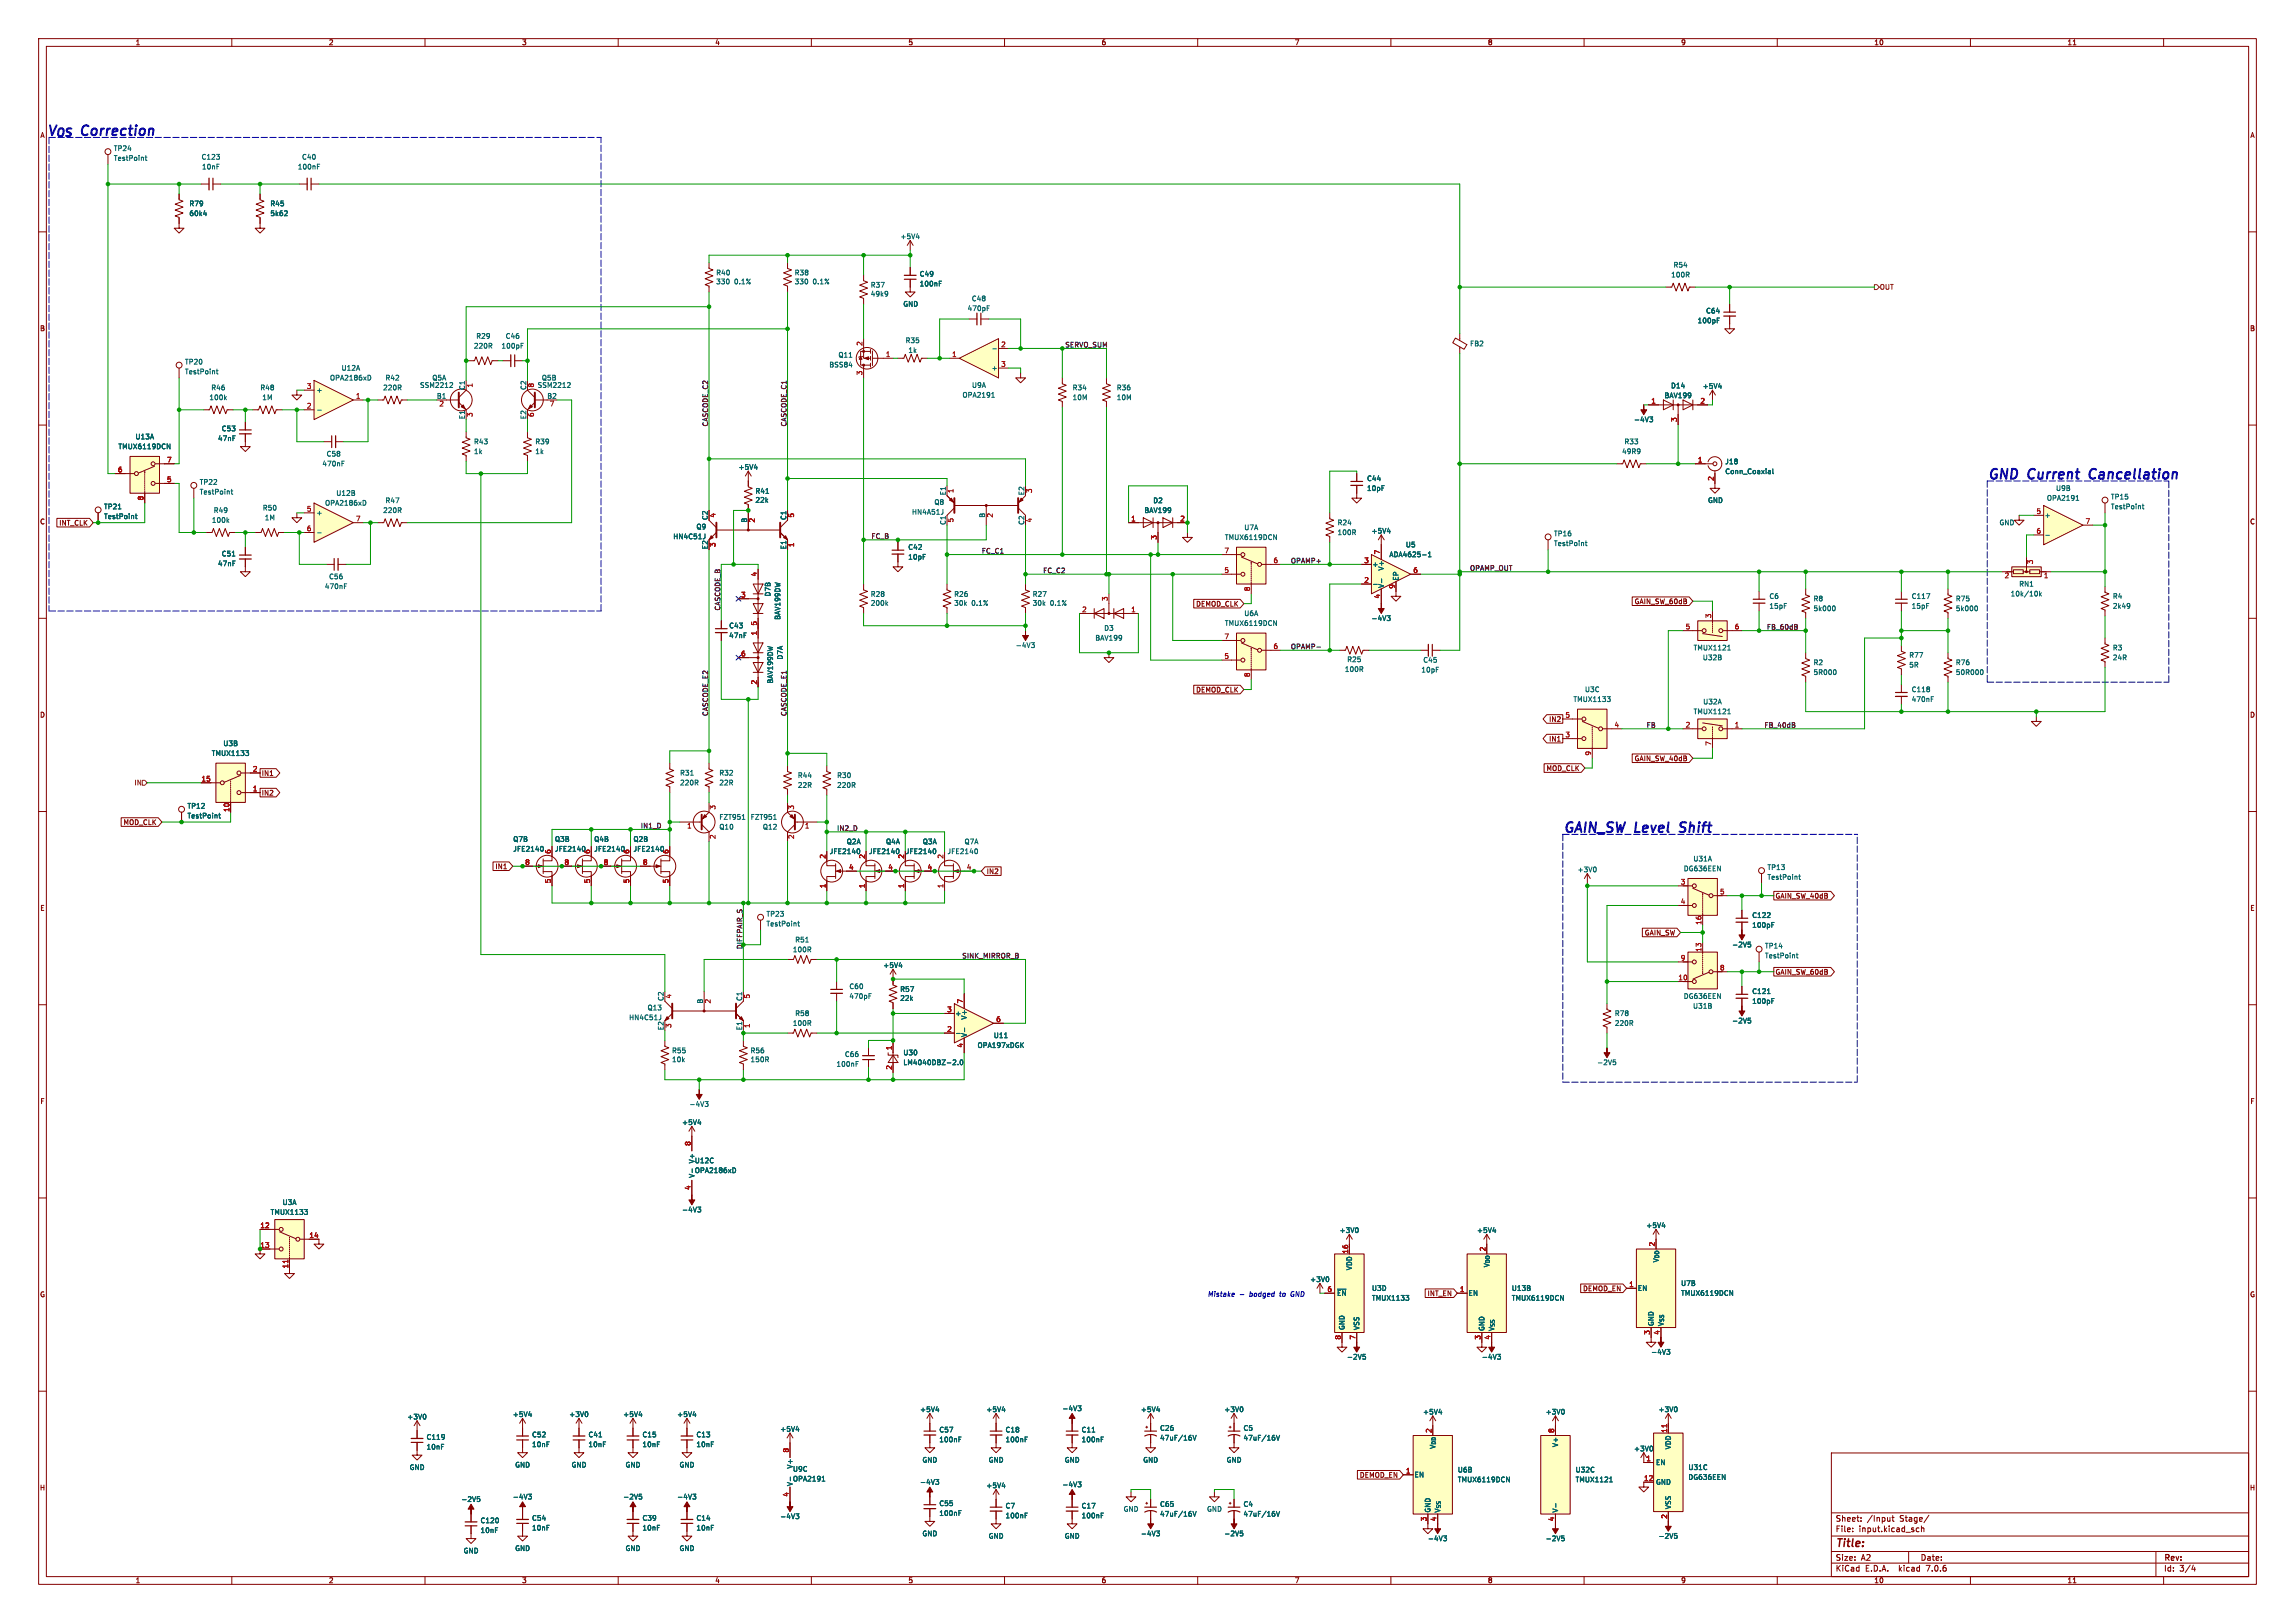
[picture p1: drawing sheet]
<svg xmlns="http://www.w3.org/2000/svg" width="594mm" height="420mm" viewBox="0 0 594 420" stroke-linecap="round" stroke-linejoin="round" font-family="sans-serif">
<defs><g id="words">
<g font-size="3.5" fill="#0000c2">
<text x="12.1" y="35.3">V_{OS}</text>
<text x="21.3" y="35.3">Correction</text>
<text x="514.3" y="124.2">GND</text>
<text x="525" y="124.2">Current</text>
<text x="541.9" y="124.2">Cancellation</text>
<text x="404.5" y="215.7">GAIN_SW Level</text>
<text x="435.9" y="215.7">Shift</text>
</g>
<text font-size="2.8" fill="#840000" x="475" y="400.9">Title:</text>
<g font-size="2.1" fill="#840000">
<text x="475" y="394">Sheet:</text>
<text x="483.2" y="394">/Input</text>
<text x="491.7" y="394">Stage/</text>
<text x="475" y="396.7">File:</text>
<text x="481.1" y="396.7">input.kicad_sch</text>
<text x="475" y="406.9">KiCad</text>
<text x="475" y="404.1">Size:</text>
<text x="481.7" y="404.1">A2</text>
<text x="482.7" y="406.9">E.D.A.</text>
<text x="491.6" y="406.9">kicad</text>
<text x="497" y="404.1">Date:</text>
<text x="498.8" y="406.9">7.0.6</text>
<text x="560" y="404.3">Rev:</text>
<text x="560" y="406.9">Id:</text>
<text x="564.1" y="406.9">3/4</text>
</g>
<g font-size="1.8" fill="#840000">
<text x="35" y="11.9">1</text>
<text x="85" y="11.9">2</text>
<text x="135" y="11.9">3</text>
<text x="185" y="11.9">4</text>
<text x="235" y="11.9">5</text>
<text x="285" y="11.9">6</text>
<text x="335" y="11.9">7</text>
<text x="385" y="11.9">8</text>
<text x="435" y="11.9">9</text>
<text x="485" y="11.9">10</text>
<text x="535" y="11.9">11</text>
<text x="10.3" y="35.9">A</text>
<text x="582.3" y="35.9">A</text>
<text x="10.3" y="85.9">B</text>
<text x="582.3" y="85.9">B</text>
<text x="10.3" y="135.9">C</text>
<text x="15.2" y="136.2">INT_CLK</text>
<text x="582.3" y="135.9">C</text>
<text x="309.5" y="157.2">DEMOD_CLK</text>
<text x="422.9" y="156.5">GAIN_SW_60dB</text>
<text x="309.5" y="179.4">DEMOD_CLK</text>
<text x="10.3" y="185.9">D</text>
<text x="582.3" y="185.9">D</text>
<text x="400.8" y="187">IN2</text>
<text x="400.8" y="192.1">IN1</text>
<text x="422.9" y="197.2">GAIN_SW_40dB</text>
<text x="67.6" y="201">IN1</text>
<text x="400.1" y="199.7">MOD_CLK</text>
<text x="67.6" y="206.1">IN2</text>
<text x="31.8" y="213.7">MOD_CLK</text>
<text x="128.1" y="225.1">IN1</text>
<text x="255.3" y="226.4">IN2</text>
<text x="459.4" y="232.7">GAIN_SW_40dB</text>
<text x="10.3" y="235.9">E</text>
<text x="582.3" y="235.9">E</text>
<text x="425.6" y="242.3">GAIN_SW</text>
<text x="459.4" y="252.4">GAIN_SW_60dB</text>
<text x="10.3" y="285.9">F</text>
<text x="582.3" y="285.9">F</text>
<text x="10.3" y="335.9">G</text>
<text x="369.4" y="335.6">INT_EN</text>
<text x="409.6" y="334.3">DEMOD_EN</text>
<text x="582.3" y="335.9">G</text>
<text x="351.8" y="382.6">DEMOD_EN</text>
<text x="10.2" y="385.9">H</text>
<text x="582.2" y="385.9">H</text>
<text x="35" y="409.9">1</text>
<text x="85" y="409.9">2</text>
<text x="135" y="409.9">3</text>
<text x="185" y="409.9">4</text>
<text x="235" y="409.9">5</text>
<text x="285" y="409.9">6</text>
<text x="335" y="409.9">7</text>
<text x="385" y="409.9">8</text>
<text x="435" y="409.9">9</text>
<text x="485" y="409.9">10</text>
<text x="535" y="409.9">11</text>
</g>
<g font-size="1.8" fill="#006464">
<text x="29.3" y="41.8">TestPoint</text>
<text x="29.3" y="39.3">TP24</text>
<text x="52.1" y="41.5">C123</text>
<text x="78.1" y="41.5">C40</text>
<text x="52.2" y="44">10nF</text>
<text x="77" y="44">100nF</text>
<text x="48.9" y="53.6">R79</text>
<text x="69.9" y="53.6">R45</text>
<text x="48.9" y="56.1">60k4</text>
<text x="69.9" y="56.1">5k62</text>
<text x="232.9" y="62.1">+5V4</text>
<text x="185.3" y="71.5">R40</text>
<text x="205.6" y="71.5">R38</text>
<text x="237.9" y="71.8">C49</text>
<text x="432.4" y="72">100R</text>
<text x="433" y="69.4">R54</text>
<text x="185.3" y="73.8">330</text>
<text x="190.1" y="73.8">0.1%</text>
<text x="205.6" y="73.8">330</text>
<text x="210.4" y="73.8">0.1%</text>
<text x="225.3" y="74.6">R37</text>
<text x="225.3" y="76.9">49k9</text>
<text x="237.9" y="74.3">100nF</text>
<text x="233.7" y="79.6">GND</text>
<text x="250.3" y="80.7">470pF</text>
<text x="251.4" y="78.2">C48</text>
<text x="439.3" y="83.9">100pF</text>
<text x="441.4" y="81.3">C64</text>
<text x="123.1" y="87.9">R29</text>
<text x="130.8" y="87.9">C46</text>
<text x="234.3" y="89">R35</text>
<text x="380.4" y="89.8">FB2</text>
<text x="47.8" y="94.5">TP20</text>
<text x="122.5" y="90.4">220R</text>
<text x="129.7" y="90.4">100pF</text>
<text x="214.5" y="95.3">BSS84</text>
<text x="216.9" y="92.7">Q11</text>
<text x="235" y="91.5">1k</text>
<text x="47.8" y="97.1">TestPoint</text>
<text x="54.6" y="101.2">R46</text>
<text x="67.3" y="101.2">R48</text>
<text x="81.8" y="101.8">+</text>
<text x="85.3" y="98.7">OPA2186xD</text>
<text x="88.3" y="96.1">U12A</text>
<text x="99" y="101.2">220R</text>
<text x="99.7" y="98.7">R42</text>
<text x="108.6" y="100.6">SSM2212</text>
<text x="111.8" y="98.7">Q5A</text>
<text x="120.4" y="101" transform="rotate(-90 120.4 101)">C1</text>
<text x="136.3" y="101" transform="rotate(-90 136.3 101)">C2</text>
<text x="139" y="100.6">SSM2212</text>
<text x="140.1" y="98.7">Q5B</text>
<text x="251.4" y="100.6">U9A</text>
<text x="256.5" y="96.1">+</text>
<text x="277.5" y="101.2">R34</text>
<text x="288.9" y="101.2">R36</text>
<text x="432.4" y="100.7">D14</text>
<text x="440.6" y="100.8">+5V4</text>
<text x="54.1" y="103.7">100k</text>
<text x="67.8" y="103.7">1M</text>
<text x="113" y="103.3">B1</text>
<text x="141.5" y="103.3">B2</text>
<text x="249" y="103.1">OPA2191</text>
<text x="277.5" y="103.7">10M</text>
<text x="288.9" y="103.7">10M</text>
<text x="430.7" y="103.2">BAV199</text>
<text x="34.9" y="113.9">U13A</text>
<text x="57.3" y="111.8">C53</text>
<text x="120.4" y="108.6" transform="rotate(-90 120.4 108.6)">E1</text>
<text x="136.3" y="108.6" transform="rotate(-90 136.3 108.6)">E2</text>
<text x="422.8" y="109.4">-4V3</text>
<text x="30.5" y="116.4">TMUX6119DCN</text>
<text x="56.3" y="114.3">47nF</text>
<text x="84.4" y="118.3">C58</text>
<text x="122.6" y="115.2">R43</text>
<text x="122.6" y="117.7">1k</text>
<text x="138.4" y="115.2">R39</text>
<text x="138.4" y="117.7">1k</text>
<text x="419.7" y="117.7">49R9</text>
<text x="420.3" y="115.2">R33</text>
<text x="51.6" y="125.6">TP22</text>
<text x="83.3" y="120.9">470nF</text>
<text x="191" y="121.8">+5V4</text>
<text x="353.7" y="124.7">C44</text>
<text x="446.4" y="120.3">J18</text>
<text x="446.4" y="122.9">Conn_Coaxial</text>
<text x="26.8" y="132">TP21</text>
<text x="51.6" y="128.2">TestPoint</text>
<text x="84" y="131">OPA2186xD</text>
<text x="86.9" y="128.5">U12B</text>
<text x="99.7" y="130.4">R47</text>
<text x="195.4" y="130.3">22k</text>
<text x="195.4" y="128">R41</text>
<text x="241.7" y="130.8">Q8</text>
<text x="244.9" y="128.3" transform="rotate(-90 244.9 128.3)">E1</text>
<text x="265.2" y="128.3" transform="rotate(-90 265.2 128.3)">E2</text>
<text x="298.4" y="130.4">D2</text>
<text x="353.7" y="127.2">10pF</text>
<text x="442" y="130.4">GND</text>
<text x="529.7" y="129.8">OPA2191</text>
<text x="532" y="127.2">U9B</text>
<text x="546.2" y="129.4">TP15</text>
<text x="546.2" y="132">TestPoint</text>
<text x="26.8" y="134.5">TestPoint</text>
<text x="54.7" y="135.5">100k</text>
<text x="55.2" y="132.9">R49</text>
<text x="67.9" y="132.3">R50</text>
<text x="68.4" y="134.8">1M</text>
<text x="81.8" y="133.6">+</text>
<text x="99" y="132.9">220R</text>
<text x="180.1" y="137.2">Q9</text>
<text x="183.3" y="134.7" transform="rotate(-90 183.3 134.7)">C2</text>
<text x="193.4" y="135.4" transform="rotate(-90 193.4 135.4)">B</text>
<text x="203.6" y="134.7" transform="rotate(-90 203.6 134.7)">C1</text>
<text x="235.9" y="133.4">HN4A51J</text>
<text x="244.9" y="136" transform="rotate(-90 244.9 136)">C1</text>
<text x="255" y="134.1" transform="rotate(-90 255 134.1)">B</text>
<text x="265.2" y="136" transform="rotate(-90 265.2 136)">C2</text>
<text x="296.1" y="132.9">BAV199</text>
<text x="321.9" y="137.4">U7A</text>
<text x="346.1" y="136.1">R24</text>
<text x="517.4" y="136.1">GND</text>
<text x="529.1" y="134.2">+</text>
<text x="174.1" y="139.7">HN4C51J</text>
<text x="183.3" y="142.3" transform="rotate(-90 183.3 142.3)">E2</text>
<text x="203.6" y="142.3" transform="rotate(-90 203.6 142.3)">E1</text>
<text x="235" y="142.5">C42</text>
<text x="316.9" y="139.9">TMUX6119DCN</text>
<text x="346.1" y="138.7">100R</text>
<text x="354.9" y="138.3">+5V4</text>
<text x="363.8" y="141.8">U5</text>
<text x="402.1" y="139">TP16</text>
<text x="402.1" y="141.5">TestPoint</text>
<text x="56.3" y="146.7">47nF</text>
<text x="57.3" y="144.2">C51</text>
<text x="235" y="145">10pF</text>
<text x="355.1" y="146.9">+</text>
<text x="358.4" y="147.8" transform="rotate(-90 358.4 147.8)">V+</text>
<text x="359.5" y="144.4">ADA4625-1</text>
<text x="84" y="152.6">470nF</text>
<text x="85" y="150.1">C56</text>
<text x="199.6" y="154.5" transform="rotate(-90 199.6 154.5)">D7B</text>
<text x="225.3" y="154.6">R28</text>
<text x="246.8" y="154.6">R26</text>
<text x="267.2" y="154.6">R27</text>
<text x="358.4" y="152.3" transform="rotate(-90 358.4 152.3)">V-</text>
<text x="362.2" y="150.4" transform="rotate(-90 362.2 150.4)">EP</text>
<text x="457.8" y="155.2">C6</text>
<text x="469.3" y="155.8">R8</text>
<text x="494.7" y="155.2">C117</text>
<text x="506.1" y="155.8">R75</text>
<text x="520.3" y="154.5">10k/10k</text>
<text x="522.5" y="152">RN1</text>
<text x="546.7" y="155.2">R4</text>
<text x="202.2" y="160.5" transform="rotate(-90 202.2 160.5)">BAV199DW</text>
<text x="225.3" y="156.9">200k</text>
<text x="246.8" y="156.9">30k</text>
<text x="251.5" y="156.9">0.1%</text>
<text x="267.2" y="156.9">30k</text>
<text x="271.8" y="156.9">0.1%</text>
<text x="321.9" y="159.6">U6A</text>
<text x="354.9" y="160.9">-4V3</text>
<text x="457.8" y="157.7">15pF</text>
<text x="469.3" y="158.3">5k000</text>
<text x="494.7" y="157.7">15pF</text>
<text x="506.1" y="158.3">5k000</text>
<text x="546.7" y="157.7">2k49</text>
<text x="188.6" y="162.8">C43</text>
<text x="188.6" y="165.3">47nF</text>
<text x="262.8" y="167.9">-4V3</text>
<text x="283.4" y="166">BAV199</text>
<text x="285.7" y="163.4">D3</text>
<text x="316.9" y="162.2">TMUX6119DCN</text>
<text x="202.8" y="170.8" transform="rotate(-90 202.8 170.8)">D7A</text>
<text x="348.6" y="171.5">R25</text>
<text x="368.3" y="171.7">C45</text>
<text x="438.2" y="168.5">TMUX1121</text>
<text x="440.6" y="171">U32B</text>
<text x="469.3" y="172.3">R2</text>
<text x="494" y="170.4">R77</text>
<text x="494" y="172.9">5R</text>
<text x="506.1" y="172.3">R76</text>
<text x="546.7" y="168.5">R3</text>
<text x="546.7" y="171">24R</text>
<text x="200.3" y="177" transform="rotate(-90 200.3 177)">BAV199DW</text>
<text x="348" y="174.1">100R</text>
<text x="367.8" y="174.2">10pF</text>
<text x="410.1" y="179.3">U3C</text>
<text x="469.3" y="174.9">5R000</text>
<text x="494.7" y="179.3">C118</text>
<text x="506.1" y="174.9">50R000</text>
<text x="407.1" y="181.8">TMUX1133</text>
<text x="438.2" y="185">TMUX1121</text>
<text x="440.7" y="182.5">U32A</text>
<text x="494.7" y="181.8">470nF</text>
<text x="54.7" y="195.8">TMUX1133</text>
<text x="57.7" y="193.3">U3B</text>
<text x="175.9" y="203.4">220R</text>
<text x="175.9" y="200.9">R31</text>
<text x="186.1" y="200.9">R32</text>
<text x="186.1" y="203.4">22R</text>
<text x="206.4" y="201.5">R44</text>
<text x="216.5" y="201.5">R30</text>
<text x="48.4" y="209.5">TP12</text>
<text x="206.4" y="204.1">22R</text>
<text x="216.5" y="204.1">220R</text>
<text x="48.4" y="212">TestPoint</text>
<text x="186.1" y="214.9">Q10</text>
<text x="186.1" y="212.3">FZT951</text>
<text x="194.2" y="212.3">FZT951</text>
<text x="197.3" y="214.9">Q12</text>
<text x="132.7" y="218">Q7B</text>
<text x="132.7" y="220.6">JFE2140</text>
<text x="143.5" y="218">Q3B</text>
<text x="143.5" y="220.6">JFE2140</text>
<text x="153.7" y="218">Q4B</text>
<text x="153.7" y="220.6">JFE2140</text>
<text x="163.8" y="218">Q2B</text>
<text x="163.8" y="220.6">JFE2140</text>
<text x="214.6" y="221.2">JFE2140</text>
<text x="219" y="218.7">Q2A</text>
<text x="224.8" y="221.2">JFE2140</text>
<text x="229.2" y="218.7">Q4A</text>
<text x="234.3" y="221.2">JFE2140</text>
<text x="238.7" y="218.7">Q3A</text>
<text x="245.1" y="221.2">JFE2140</text>
<text x="249.5" y="218.7">Q7A</text>
<text x="234.1" y="222.3" transform="rotate(-90 234.1 222.3)">2</text>
<text x="408.2" y="225.9">+3V0</text>
<text x="435.7" y="225.7">DG636EEN</text>
<text x="438.2" y="223.1">U31A</text>
<text x="457.3" y="225.3">TP13</text>
<text x="457.3" y="227.9">TestPoint</text>
<text x="198.3" y="239.9">TestPoint</text>
<text x="198.3" y="237.4">TP23</text>
<text x="453.4" y="237.7">C122</text>
<text x="205.7" y="244.1">R51</text>
<text x="448.2" y="245.3">-2V5</text>
<text x="453.4" y="240.3">100pF</text>
<text x="456.7" y="245.6">TP14</text>
<text x="205.1" y="246.6">100R</text>
<text x="228.5" y="250.7">+5V4</text>
<text x="456.7" y="248.2">TestPoint</text>
<text x="219.7" y="256.1">C60</text>
<text x="232.9" y="256.9">R57</text>
<text x="453.4" y="257.4">C121</text>
<text x="167.5" y="261.6">Q13</text>
<text x="171.8" y="259.2" transform="rotate(-90 171.8 259.2)">C2</text>
<text x="182" y="259.8" transform="rotate(-90 182 259.8)">B</text>
<text x="192.2" y="259.2" transform="rotate(-90 192.2 259.2)">C1</text>
<text x="205.7" y="263.1">R58</text>
<text x="219.7" y="258.7">470pF</text>
<text x="232.9" y="259.2">22k</text>
<text x="247.1" y="263.1">+</text>
<text x="250.4" y="264" transform="rotate(-90 250.4 264)">V+</text>
<text x="417.8" y="263.1">R78</text>
<text x="435.7" y="258.7">DG636EEN</text>
<text x="438.1" y="261.2">U31B</text>
<text x="453.4" y="259.9">100pF</text>
<text x="162.7" y="264.2">HN4C51J</text>
<text x="171.8" y="266.7" transform="rotate(-90 171.8 266.7)">E2</text>
<text x="192.2" y="266.7" transform="rotate(-90 192.2 266.7)">E1</text>
<text x="205.1" y="265.7">100R</text>
<text x="250.4" y="268.5" transform="rotate(-90 250.4 268.5)">V-</text>
<text x="257.1" y="268.8">U11</text>
<text x="417.8" y="265.7">220R</text>
<text x="448.2" y="265">-2V5</text>
<text x="173.8" y="275.1">10k</text>
<text x="173.8" y="272.7">R55</text>
<text x="194.1" y="275.1">150R</text>
<text x="194.1" y="272.7">R56</text>
<text x="218.6" y="273.7">C66</text>
<text x="233.7" y="273.3">U30</text>
<text x="233.7" y="275.8">LM4040DBZ-2.0</text>
<text x="252.9" y="271.4">OPA197xDGK</text>
<text x="413.3" y="275.8">-2V5</text>
<text x="216.4" y="276.2">100nF</text>
<text x="178.3" y="286.6">-4V3</text>
<text x="176.4" y="291.3">+5V4</text>
<text x="179.7" y="301.2">U12C</text>
<text x="179.7" y="303.8">OPA2186xD</text>
<text x="179.9" y="304.9" transform="rotate(-90 179.9 304.9)">V-</text>
<text x="179.9" y="301.2" transform="rotate(-90 179.9 301.2)">V+</text>
<text x="69.9" y="314.6">TMUX1133</text>
<text x="73" y="312">U3A</text>
<text x="176.4" y="313.9">-4V3</text>
<text x="426" y="318">+5V4</text>
<text x="346.6" y="319.3">+3V0</text>
<text x="382.2" y="319.3">+5V4</text>
<text x="350.1" y="328.8" transform="rotate(-90 350.1 328.8)">VDD</text>
<text x="385.7" y="328.1" transform="rotate(-90 385.7 328.1)">V_{DD}</text>
<text x="429.5" y="326.8" transform="rotate(-90 429.5 326.8)">V_{DD}</text>
<text x="339" y="332">+3V0</text>
<text x="345.9" y="335.5">~{EN}</text>
<text x="355" y="334.2">U3D</text>
<text x="380" y="335.5">EN</text>
<text x="391.2" y="334.2">U13B</text>
<text x="423.8" y="334.2">EN</text>
<text x="435" y="333">U7B</text>
<text x="435" y="335.5">TMUX6119DCN</text>
<text x="355" y="336.8">TMUX1133</text>
<text x="391.2" y="336.8">TMUX6119DCN</text>
<text x="348.2" y="344.3" transform="rotate(-90 348.2 344.3)">GND</text>
<text x="352" y="344.3" transform="rotate(-90 352 344.3)">VSS</text>
<text x="384.4" y="344.6" transform="rotate(-90 384.4 344.6)">GND</text>
<text x="386.9" y="344.6" transform="rotate(-90 386.9 344.6)">V_{SS}</text>
<text x="428.2" y="343.3" transform="rotate(-90 428.2 343.3)">GND</text>
<text x="430.8" y="343.3" transform="rotate(-90 430.8 343.3)">V_{SS}</text>
<text x="348.5" y="352">-2V5</text>
<text x="383.4" y="352">-4V3</text>
<text x="427.3" y="350.7">-4V3</text>
<text x="238" y="365.6">+5V4</text>
<text x="255.2" y="365.6">+5V4</text>
<text x="274.9" y="365.4">-4V3</text>
<text x="295.2" y="365.6">+5V4</text>
<text x="316.8" y="365.6">+3V0</text>
<text x="429.2" y="365.6">+3V0</text>
<text x="105.3" y="367.5">+3V0</text>
<text x="132.6" y="366.9">+5V4</text>
<text x="147.2" y="366.9">+3V0</text>
<text x="161.2" y="366.9">+5V4</text>
<text x="175.2" y="366.9">+5V4</text>
<text x="201.8" y="370.7">+5V4</text>
<text x="243" y="370.9">C57</text>
<text x="260.1" y="370.9">C18</text>
<text x="279.8" y="370.9">C11</text>
<text x="300.1" y="370.4">C26</text>
<text x="321.7" y="370.4">C5</text>
<text x="368.2" y="366.2">+5V4</text>
<text x="399.9" y="366.2">+3V0</text>
<text x="110.3" y="372.8">C119</text>
<text x="110.3" y="375.3">10nF</text>
<text x="137.6" y="372.1">C52</text>
<text x="137.6" y="374.7">10nF</text>
<text x="152.2" y="372.1">C41</text>
<text x="152.2" y="374.7">10nF</text>
<text x="166.2" y="372.1">C15</text>
<text x="166.2" y="374.7">10nF</text>
<text x="180.1" y="372.1">C13</text>
<text x="180.1" y="374.7">10nF</text>
<text x="243" y="373.4">100nF</text>
<text x="260.1" y="373.4">100nF</text>
<text x="279.8" y="373.4">100nF</text>
<text x="300.1" y="373">47uF/16V</text>
<text x="321.7" y="373">47uF/16V</text>
<text x="371.7" y="375.1" transform="rotate(-90 371.7 375.1)">V_{DD}</text>
<text x="403.5" y="374.6" transform="rotate(-90 403.5 374.6)">V+</text>
<text x="422.8" y="375.8">+3V0</text>
<text x="432.7" y="375.2" transform="rotate(-90 432.7 375.2)">VDD</text>
<text x="105.9" y="380.6">GND</text>
<text x="133.2" y="380">GND</text>
<text x="147.8" y="380">GND</text>
<text x="161.8" y="380">GND</text>
<text x="175.8" y="380">GND</text>
<text x="205.1" y="383.6">OPA2191</text>
<text x="205.1" y="381">U9C</text>
<text x="205.3" y="380.2" transform="rotate(-90 205.3 380.2)">V+</text>
<text x="238.6" y="378.7">GND</text>
<text x="255.8" y="378.7">GND</text>
<text x="275.5" y="378.7">GND</text>
<text x="295.8" y="378.7">GND</text>
<text x="317.4" y="378.7">GND</text>
<text x="366" y="382.5">EN</text>
<text x="377.2" y="381.2">U6B</text>
<text x="377.2" y="383.8">TMUX6119DCN</text>
<text x="407.7" y="381.2">U32C</text>
<text x="407.7" y="383.8">TMUX1121</text>
<text x="428.5" y="379.3">EN</text>
<text x="436.9" y="380.6">U31C</text>
<text x="436.9" y="383.1">DG636EEN</text>
<text x="119.3" y="388.8">-2V5</text>
<text x="132.6" y="388.2">-4V3</text>
<text x="161.2" y="388.2">-2V5</text>
<text x="175.2" y="388.2">-4V3</text>
<text x="205.3" y="384.7" transform="rotate(-90 205.3 384.7)">V-</text>
<text x="238" y="384.4">-4V3</text>
<text x="243" y="389.9">C55</text>
<text x="255.2" y="385.3">+5V4</text>
<text x="274.9" y="385">-4V3</text>
<text x="428.5" y="384.4">GND</text>
<text x="124.3" y="394.4">C120</text>
<text x="137.6" y="393.7">C54</text>
<text x="166.2" y="393.7">C39</text>
<text x="180.1" y="393.7">C14</text>
<text x="201.8" y="393.3">-4V3</text>
<text x="243" y="392.5">100nF</text>
<text x="260.1" y="390.6">C7</text>
<text x="260.1" y="393.1">100nF</text>
<text x="279.8" y="390.6">C17</text>
<text x="279.8" y="393.1">100nF</text>
<text x="290.7" y="391.4">GND</text>
<text x="300.1" y="390.1">C65</text>
<text x="300.1" y="392.7">47uF/16V</text>
<text x="312.3" y="391.4">GND</text>
<text x="321.7" y="390.1">C4</text>
<text x="321.7" y="392.7">47uF/16V</text>
<text x="370.4" y="391.5" transform="rotate(-90 370.4 391.5)">GND</text>
<text x="373" y="391.5" transform="rotate(-90 373 391.5)">V_{SS}</text>
<text x="403.5" y="391.5" transform="rotate(-90 403.5 391.5)">V-</text>
<text x="432.7" y="390.7" transform="rotate(-90 432.7 390.7)">VSS</text>
<text x="124.3" y="396.9">10nF</text>
<text x="133.2" y="401.5">GND</text>
<text x="137.6" y="396.3">10nF</text>
<text x="161.8" y="401.5">GND</text>
<text x="166.2" y="396.3">10nF</text>
<text x="175.8" y="401.5">GND</text>
<text x="180.1" y="396.3">10nF</text>
<text x="238.6" y="397.7">GND</text>
<text x="255.8" y="398.4">GND</text>
<text x="275.5" y="398.4">GND</text>
<text x="295.2" y="397.7">-4V3</text>
<text x="316.8" y="397.7">-2V5</text>
<text x="369.5" y="399">-4V3</text>
<text x="399.9" y="399">-2V5</text>
<text x="429.2" y="398.4">-2V5</text>
<text x="119.9" y="402.2">GND</text>
</g>
<g font-size="1.8" fill="#725600">
<text x="486.4" y="75.2">OUT</text>
<text x="34.7" y="203.4">IN</text>
</g>
<g font-size="1.8" fill="#a90000">
<text x="223.3" y="89.6" transform="rotate(-90 223.3 89.6)">2</text>
<text x="259" y="89.9">2</text>
<text x="229.2" y="92.5">1</text>
<text x="246.3" y="92.5">1</text>
<text x="259" y="95">3</text>
<text x="79.3" y="100.7">3</text>
<text x="122.6" y="100.4" transform="rotate(-90 122.6 100.4)">1</text>
<text x="138.5" y="100.4" transform="rotate(-90 138.5 100.4)">8</text>
<text x="223.3" y="97.2" transform="rotate(-90 223.3 97.2)">3</text>
<text x="79.3" y="105.8">2</text>
<text x="92" y="103.3">1</text>
<text x="113.6" y="105.5">2</text>
<text x="142.2" y="105.5">7</text>
<text x="427.3" y="104.5">1</text>
<text x="440" y="104.5">2</text>
<text x="122.6" y="108" transform="rotate(-90 122.6 108)">3</text>
<text x="138.5" y="108" transform="rotate(-90 138.5 108)">6</text>
<text x="434.1" y="109.3" transform="rotate(-90 434.1 109.3)">3</text>
<text x="43.1" y="119.8">7</text>
<text x="439.3" y="119.8">1</text>
<text x="30.4" y="122.3">6</text>
<text x="43.1" y="124.8">5</text>
<text x="443.6" y="124.5" transform="rotate(-90 443.6 124.5)">2</text>
<text x="37.2" y="129.6" transform="rotate(-90 37.2 129.6)">8</text>
<text x="247.1" y="127.7" transform="rotate(-90 247.1 127.7)">1</text>
<text x="267.4" y="127.7" transform="rotate(-90 267.4 127.7)">3</text>
<text x="79.3" y="132.5">5</text>
<text x="79.3" y="137.5">6</text>
<text x="92" y="135">7</text>
<text x="185.5" y="134.1" transform="rotate(-90 185.5 134.1)">4</text>
<text x="195.7" y="135.3" transform="rotate(-90 195.7 135.3)">2</text>
<text x="205.8" y="134.1" transform="rotate(-90 205.8 134.1)">5</text>
<text x="247.1" y="135.3" transform="rotate(-90 247.1 135.3)">5</text>
<text x="257.3" y="134.1" transform="rotate(-90 257.3 134.1)">2</text>
<text x="267.4" y="135.3" transform="rotate(-90 267.4 135.3)">4</text>
<text x="292.7" y="135">1</text>
<text x="305.4" y="135">2</text>
<text x="527" y="133.1">5</text>
<text x="539.7" y="135.6">7</text>
<text x="185.5" y="141.7" transform="rotate(-90 185.5 141.7)">3</text>
<text x="205.8" y="141.7" transform="rotate(-90 205.8 141.7)">1</text>
<text x="299.5" y="139.8" transform="rotate(-90 299.5 139.8)">3</text>
<text x="316.8" y="143.3">7</text>
<text x="357.3" y="143.6" transform="rotate(-90 357.3 143.6)">7</text>
<text x="527" y="138.2">6</text>
<text x="196" y="149.3" transform="rotate(-90 196 149.3)">4</text>
<text x="316.8" y="148.3">5</text>
<text x="329.5" y="145.8">6</text>
<text x="353" y="145.8">3</text>
<text x="365.7" y="148.3">6</text>
<text x="518.7" y="149.9">2</text>
<text x="526.5" y="146.1" transform="rotate(-90 526.5 146.1)">3</text>
<text x="528.9" y="149.9">1</text>
<text x="191.7" y="154.7">3</text>
<text x="286.8" y="155.6" transform="rotate(-90 286.8 155.6)">3</text>
<text x="323.6" y="153.1" transform="rotate(-90 323.6 153.1)">8</text>
<text x="353" y="150.9">2</text>
<text x="357.3" y="155" transform="rotate(-90 357.3 155)">4</text>
<text x="361.1" y="152.5" transform="rotate(-90 361.1 152.5)">9</text>
<text x="196" y="162" transform="rotate(-90 196 162)">5</text>
<text x="280" y="158.5">2</text>
<text x="292.7" y="158.5">1</text>
<text x="443" y="160.1" transform="rotate(-90 443 160.1)">3</text>
<text x="196" y="164.5" transform="rotate(-90 196 164.5)">1</text>
<text x="316.8" y="165.5">7</text>
<text x="436.2" y="162.9">5</text>
<text x="448.9" y="162.9">6</text>
<text x="191.7" y="169.9">6</text>
<text x="316.8" y="170.6">5</text>
<text x="329.5" y="168">6</text>
<text x="196" y="177.2" transform="rotate(-90 196 177.2)">2</text>
<text x="323.6" y="175.3" transform="rotate(-90 323.6 175.3)">8</text>
<text x="405.1" y="185.8">5</text>
<text x="405.1" y="190.9">3</text>
<text x="417.8" y="188.3">4</text>
<text x="436.2" y="188.3">2</text>
<text x="448.9" y="188.3">1</text>
<text x="411.9" y="195.7" transform="rotate(-90 411.9 195.7)">9</text>
<text x="443" y="193.1" transform="rotate(-90 443 193.1)">7</text>
<text x="52" y="202.3">15</text>
<text x="65.3" y="199.8">2</text>
<text x="65.3" y="204.9">1</text>
<text x="185.5" y="209.6" transform="rotate(-90 185.5 209.6)">3</text>
<text x="205.8" y="209.6" transform="rotate(-90 205.8 209.6)">3</text>
<text x="59.4" y="210.2" transform="rotate(-90 59.4 210.2)">10</text>
<text x="177.7" y="214.7">1</text>
<text x="208.2" y="214.7">1</text>
<text x="142.6" y="221.1" transform="rotate(-90 142.6 221.1)">6</text>
<text x="152.8" y="221.1" transform="rotate(-90 152.8 221.1)">6</text>
<text x="162.9" y="221.1" transform="rotate(-90 162.9 221.1)">6</text>
<text x="173.1" y="221.1" transform="rotate(-90 173.1 221.1)">6</text>
<text x="185.5" y="217.2" transform="rotate(-90 185.5 217.2)">2</text>
<text x="205.8" y="217.2" transform="rotate(-90 205.8 217.2)">2</text>
<text x="135.8" y="223.9">8</text>
<text x="146" y="223.9">8</text>
<text x="156.1" y="223.9">8</text>
<text x="166.3" y="223.9">8</text>
<text x="213.7" y="222.3" transform="rotate(-90 213.7 222.3)">2</text>
<text x="219.6" y="225.2">4</text>
<text x="223.9" y="222.3" transform="rotate(-90 223.9 222.3)">2</text>
<text x="229.8" y="225.2">4</text>
<text x="240" y="225.2">4</text>
<text x="244.2" y="222.3" transform="rotate(-90 244.2 222.3)">2</text>
<text x="250.1" y="225.2">4</text>
<text x="142.6" y="228.7" transform="rotate(-90 142.6 228.7)">5</text>
<text x="152.8" y="228.7" transform="rotate(-90 152.8 228.7)">5</text>
<text x="162.9" y="228.7" transform="rotate(-90 162.9 228.7)">5</text>
<text x="173.1" y="228.7" transform="rotate(-90 173.1 228.7)">5</text>
<text x="213.7" y="229.9" transform="rotate(-90 213.7 229.9)">1</text>
<text x="223.9" y="229.9" transform="rotate(-90 223.9 229.9)">1</text>
<text x="234.1" y="229.9" transform="rotate(-90 234.1 229.9)">1</text>
<text x="244.2" y="229.9" transform="rotate(-90 244.2 229.9)">1</text>
<text x="434.9" y="229">3</text>
<text x="445.1" y="231.5">5</text>
<text x="434.9" y="234.1">4</text>
<text x="440.4" y="239.4" transform="rotate(-90 440.4 239.4)">16</text>
<text x="434.9" y="248.7">9</text>
<text x="440.4" y="246.4" transform="rotate(-90 440.4 246.4)">13</text>
<text x="445.1" y="251.2">8</text>
<text x="434.3" y="253.7">10</text>
<text x="174.1" y="258.5" transform="rotate(-90 174.1 258.5)">4</text>
<text x="184.2" y="259.8" transform="rotate(-90 184.2 259.8)">2</text>
<text x="194.4" y="258.5" transform="rotate(-90 194.4 258.5)">5</text>
<text x="245" y="262">3</text>
<text x="249.3" y="259.8" transform="rotate(-90 249.3 259.8)">7</text>
<text x="174.1" y="266.1" transform="rotate(-90 174.1 266.1)">3</text>
<text x="194.4" y="266.1" transform="rotate(-90 194.4 266.1)">1</text>
<text x="245" y="267.1">2</text>
<text x="257.7" y="264.5">6</text>
<text x="230.9" y="271.9" transform="rotate(-90 230.9 271.9)">1</text>
<text x="249.3" y="271.2" transform="rotate(-90 249.3 271.2)">4</text>
<text x="230.9" y="276.9" transform="rotate(-90 230.9 276.9)">2</text>
<text x="178.8" y="296.6" transform="rotate(-90 178.8 296.6)">8</text>
<text x="178.8" y="308" transform="rotate(-90 178.8 308)">4</text>
<text x="67.3" y="317.9">12</text>
<text x="67.3" y="323">13</text>
<text x="80" y="320.4">14</text>
<text x="384.6" y="323.9" transform="rotate(-90 384.6 323.9)">2</text>
<text x="428.4" y="322.7" transform="rotate(-90 428.4 322.7)">2</text>
<text x="74.7" y="328.3" transform="rotate(-90 74.7 328.3)">11</text>
<text x="349" y="324.5" transform="rotate(-90 349 324.5)">16</text>
<text x="343.5" y="334.4">6</text>
<text x="377.8" y="334.4">1</text>
<text x="421.6" y="333.1">1</text>
<text x="347.1" y="346.8" transform="rotate(-90 347.1 346.8)">8</text>
<text x="350.9" y="346.8" transform="rotate(-90 350.9 346.8)">7</text>
<text x="383.3" y="346.8" transform="rotate(-90 383.3 346.8)">3</text>
<text x="385.8" y="346.8" transform="rotate(-90 385.8 346.8)">4</text>
<text x="427.1" y="345.5" transform="rotate(-90 427.1 345.5)">3</text>
<text x="429.6" y="345.5" transform="rotate(-90 429.6 345.5)">4</text>
<text x="370.6" y="370.9" transform="rotate(-90 370.6 370.9)">2</text>
<text x="402.3" y="370.9" transform="rotate(-90 402.3 370.9)">8</text>
<text x="431.5" y="370.9" transform="rotate(-90 431.5 370.9)">11</text>
<text x="204.2" y="376" transform="rotate(-90 204.2 376)">8</text>
<text x="363.8" y="381.4">1</text>
<text x="425.4" y="383.3">12</text>
<text x="426" y="378.2">1</text>
<text x="204.2" y="387.4" transform="rotate(-90 204.2 387.4)">4</text>
<text x="369.3" y="393.8" transform="rotate(-90 369.3 393.8)">3</text>
<text x="371.9" y="393.8" transform="rotate(-90 371.9 393.8)">4</text>
<text x="402.3" y="393.8" transform="rotate(-90 402.3 393.8)">4</text>
<text x="431.5" y="393.1" transform="rotate(-90 431.5 393.1)">2</text>
</g>
<g font-size="1.8" fill="#0f0f0f">
<text x="275.6" y="90">SERVO_SUM</text>
<text x="183.3" y="110.5" transform="rotate(-90 183.3 110.5)">CASCODE_C2</text>
<text x="203.7" y="110.5" transform="rotate(-90 203.7 110.5)">CASCODE_C1</text>
<text x="225.4" y="139.5">FC_B</text>
<text x="254" y="143.3">FC_C1</text>
<text x="269.9" y="148.4">FC_C2</text>
<text x="334" y="145.9">OPAMP+</text>
<text x="380.4" y="147.8">OPAMP_OUT</text>
<text x="186.5" y="158.1" transform="rotate(-90 186.5 158.1)">CASCODE_B</text>
<text x="457.2" y="163">FB_60dB</text>
<text x="334" y="168.1">OPAMP-</text>
<text x="183.3" y="185.4" transform="rotate(-90 183.3 185.4)">CASCODE_E2</text>
<text x="203.7" y="185.4" transform="rotate(-90 203.7 185.4)">CASCODE_E1</text>
<text x="426.1" y="188.4">FB</text>
<text x="456.6" y="188.4">FB_40dB</text>
<text x="165.7" y="214.5">IN1_D</text>
<text x="216.5" y="215.1">IN2_D</text>
<text x="248.9" y="248.1">SINK_MIRROR_B</text>
</g>
<text font-size="1.8" fill="#009600" x="192.2" y="245.7" transform="rotate(-90 192.2 245.7)">DIFFPAIR_S</text>
<g font-size="1.8" fill="#0000c2">
<text x="312.4" y="335.7">Mistake</text>
<text x="321" y="335.7">-</text>
<text x="324" y="335.7">bodged</text>
<text x="332.3" y="335.7">to</text>
<text x="335.7" y="335.7">GND</text>
</g>
</g></defs>
<g fill="none" stroke="#840000" stroke-width=".26">
<path d="M10 10h574v400h-574zM12 12h570v396h-570zM60 10v2M110 10v2M160 10v2M210 10v2M260 10v2M310 10v2M360 10v2M410 10v2M460 10v2M510 10v2"/>
<path d="M536.6 11.6h.7M560 10v2M10 60h2M582 60h2M250.8 82.6h2.1M253.9 82.6h2M275 97.8v1.5l1 .4-2.1 .8 2.1 .7-2.1 .8 2.1 .7-2.1 .8 1.1 .4v1.5M10 110h2M136.5 111.8v1.5l1 .4-2 .7 2 .8-2 .8 2 .7-2 .8 1 .4v1.5M426.7 104.8h15.3M430.5 103.5l2.6 1.3-2.6 1.2zM433.1 103.5v2.5"/>
<path d="M434.3 104.8v5.1M435.6 103.5l2.5 1.3-2.5 1.2zM438.1 103.5v2.5M443.2 101l-.7 1.2M443.2 101v2.5M443.2 101l.8 1.2M582 110h2M443.9 125.1v1.3h1.2l-1.2 1.2-1.3-1.2h1.3M10 160h2M191.1 154.9h5.1M194.9 153.7h2.6M194.9 158.8h2.6"/>
<path d="M194.9 151.1h2.6l-1.3 2.6zM194.9 156.2h2.6l-1.3 2.6zM196.2 147.3v30.5M223.5 151.1v1.6l1 .3-2 .8 2 .8-2 .7 2 .8-2 .7 1 .4v1.6M232.4 143.4v3.3h1.3l-1.3 1.3-1.3-1.3h1.3M232.4 140.3v2.1M245.1 151.1v1.6l1 .3-2 .8 2 .8-2 .7 2 .8-2 .7 1 .4v1.6M492.1 153v2.1M492.1 156.1v2M582 160h2M186.7 160.7v2M186.7 163.7v2"/>
<path d="M191.1 170.2h5.1M194.9 168.9h2.6M194.9 174h2.6M194.9 166.4h2.6l-1.3 2.5zM194.9 171.5h2.6l-1.3 2.5zM173.4 197.5v1.5l1 .4-2.1 .8 2.1 .7-2.1 .8 2.1 .7-2.1 .8 1.1 .4v1.5M183.5 197.5v1.5l1 .4-2 .8 2 .7-2 .8 2 .7-2 .8 1 .4v1.5M404.5 191.1h4.8M404.5 186.1h4.8M408.3 183.5h7.6v10.2h-7.6zM409.6 186.7l4.2 1.8M412.1 188.1v.2"/>
<path d="M412.1 188.6v.2M412.1 189.1v.3M412.1 189.6v.3M412.1 190.1v.3M412.1 190.6v.3M412.1 191.1v.3M412.1 191.6v.3M412.1 192.2v.2M412.1 192.7v.2M412.1 193.2v3M414.9 188.6h4.8M10 210h2"/>
<path d="M175.9 212.7h5.7M181.6 213.4l1.9 1.9v2.5M183.5 207.6v2.6l-1.9 1.9M582 210h2M214 220.3v3.7h2.3M216.3 226.8h-2.3v3.7M216.3 225.4h5.3M216.3 223.5v3.8M224.2 220.3v3.7h2.2M226.4 226.8h-2.2v3.7M226.4 225.4h5.4M226.4 223.5v3.8"/>
<path d="M434.3 234.3h3.6M434.3 229.2h3.6M436.9 227.3h7.6v9.6h-7.6zM438.1 229.9l4.2 1.7M440.7 231.3v.2M440.7 231.8v.2M440.7 232.3v.2M440.7 232.8v.2M440.7 233.3v.3M440.7 233.8v.3M440.7 234.3v.3M440.7 234.8v.3"/>
<path d="M440.7 235.3v.3M440.7 235.8v.3M440.7 236.3v3.1M443.5 231.8h3.5M10 260h2M450.8 255.3v2M450.8 258.3v2.1M582 260h2M10 310h2M582 310h2M10 360h2M474 376h108v32h-108z"/>
<path d="M582 360h2M474 397.5h108M474 391.5h108M479.5 396.2v.2M479.5 395.4v.2M481.7 393.5v.2M481.7 392.7v.2M489.2 392.7v1M489.2 393.5l-.1 .1M489.7 392.7h.5M489.9 392.2v1.3l.3 .2M496 396.2l.7 .1"/>
<path d="M496.7 395.4l-.7 .1M497.3 395.5l.6-.1 .1 1M497.3 394.9v1.5M499.2 392.1l-1.2 1.9M60 408v2M110 408v2M160 408v2M210 408v2M260 408v2M310 408v2M360 408v2M410 408v2"/>
<path d="M460 408v2M474 404.5h108M474 401.5h108M494 401.5v3M510 408v2M536.6 409.6h.7M558 401.5v6.5M560 408v2M567.7 405l-.4 1.1h.9M568 405.6v1"/>
<circle cx="410" cy="191.1" r=".51"/>
<circle cx="410" cy="186.1" r=".51"/>
<circle cx="414.3" cy="188.6" r=".51"/>
<circle cx="182.2" cy="212.7" r="2.82"/>
<circle cx="215.3" cy="225.4" r="2.82"/>
<circle cx="225.4" cy="225.4" r="2.82"/>
<circle cx="438.5" cy="234.3" r=".51"/>
<circle cx="438.5" cy="229.2" r=".51"/>
<circle cx="442.8" cy="231.8" r=".51"/>
</g>
<path d="M252.9 81v3.1M230.9 143.4h3M490.6 156.1h3M185.2 163.7h3M449.3 258.3h3.1" fill="none" stroke="#840000" stroke-width=".33"/>
<path d="M253.9 81v3.1M230.9 142.4h3M490.6 155.1h3M185.2 162.7h3M449.3 257.3h3.1" fill="none" stroke="#840000" stroke-width=".3"/>
<g fill="none" stroke="#006464" stroke-width=".26">
<path d="M255.5 79.7h.4M255.5 79.1h.6M445.4 99.7v.8M444.8 100.1h.8M229.4 156.2l.4 .5M229.8 155.8l-.5 .5M498.6 153.6h.9l-.6 1.3M416 180.3h.8l-.5 .5M416.5 180.8l.3 .2-.3 .6M178.7 200.6h.8M192.1 212h.7M222.2 219.7a.84 .84 0 0 1 .2 1.2"/>
<path d="M232.4 219.7a.84 .84 0 0 1 .1 1.2M457.4 257.1h.8M458.6 259h.4M458.6 258.4h.6"/>
</g>
<g fill="#840000" stroke="#840000" stroke-width=".26">
<path d="M182.4 210.8l.5 .5-1 .5z"/>
<path d="M216.5 225.4l1.1-.4v.8z"/>
<path d="M226.7 225.4l1-.4v.8z"/>
<circle cx="434.3" cy="104.8" r=".25"/>
<circle cx="196.2" cy="170.2" r=".25"/>
<circle cx="196.2" cy="154.9" r=".25"/>
</g>
<path d="M181.6 210.8v3.8z" fill="#840000" stroke="#840000" stroke-width=".51"/>
<g fill="#ffffc2" stroke="#ffffc2" stroke-width=".26">
<path d="M408.3 183.5h7.6v10.2h-7.6z"/>
<path d="M436.9 227.3h7.6v9.6h-7.6z"/>
</g>
<path d="M529 130.8l10.1 5.1-10.1 5.1z" fill="#ffffc2"/>
<g fill="none" stroke="#840000" stroke-width=".26">
<path d="M46.4 95.3v2.5M120.6 98.4v2.6l-1.9 1.9M121.3 93.3h1.5l.4-1 .8 2.1 .7-2.1 .8 2.1 .7-2.1 .8 2.1 .4-1.1h1.5M130.2 93.3h2M133.2 93.3h2.1M52.7 106h1.5l.4-1 .8 2.1 .7-2.1 .8 2.1 .8-2.1 .7 2.1 .4-1.1h1.5M63.5 109.2v2.1M63.5 112.3v2M113 103.5h5.7M118.7 104.1l1.9 1.9v2.6M120.6 111.8v1.5l1.1 .4-2.1 .7 2.1 .8-2.1 .8 2.1 .7-2.1 .8 1 .4v1.5M136.5 101l1.9 1.9"/>
<path d="M138.4 104.1l-1.9 1.9M138.4 103.5h3.2M183.5 134.6l1.9 1.9M185.4 137.8l-1.9 1.9M185.4 137.2h16.5M193.7 132.1v5.1M201.9 137.8l1.9 1.9v2.5M203.8 132.1v2.5l-1.9 1.9M307.3 137.8v1.3h1.3l-1.3 1.2-1.2-1.2h1.2M344.2 132.7v1.5l1 .4-2 .8 2 .7-2 .8 2 .8-2 .7 1 .4v1.5M351.2 125.6v3.3h1.2l-1.2 1.3-1.3-1.3h1.3M351.2 122.6v2"/>
<path d="M357.5 138.4l-.8 1.3M357.5 138.4v2.6M357.5 138.4l.8 1.3M522.6 133.4v1.2h1.3l-1.3 1.3-1.3-1.3h1.3M526.4 133.4h2.6M526.4 138.4h2.6M529 130.8l10.1 5.1-10.1 5.1zM539.1 135.9h2.6M265.4 151.1v1.6l1 .3-2 .8 2 .8-2 .7 2 .8-2 .7 1 .4v1.6M279.4 158.8h15.2M283.2 157.5v2.5M283.2 158.8l2.5-1.3v2.5z"/>
<path d="M287 153.7v5.1M288.3 157.5v2.5M288.3 158.8l2.5-1.3v2.5zM316.2 148.6h4.9M316.2 143.5h4.9M320 141.6h7.7v9.5h-7.7zM321.3 144.1l4.2 1.8M323.8 145.5v.3M323.8 146.1v.2M323.8 146.6v.2M323.8 147.1v.2M323.8 147.6v.2"/>
<path d="M323.8 148.1v.2M323.8 148.6v.2M323.8 149.1v.3M323.8 149.6v.3M323.8 150.1v.3M323.8 150.6v3.1M326.6 146.1h4.9M443.2 158.1v3.1M467.4 152.4v1.5l1 .4-2.1 .8 2.1 .7-2.1 .8 2.1 .8-2.1 .7 1.1 .4v1.5M504.2 152.4v1.5l1 .4-2 .8 2 .7-2 .8 2 .8-2 .7 1 .4v1.5M518.2 148h2.9M520.7 146.7h7.6v2.5h-7.6z"/>
<path d="M521.1 147.4h2.6v1.1h-2.6zM523.6 148h1.8M524.5 144.1v3.9M525.3 147.4h2.6v1.1h-2.6zM527.9 148h3M287 168.9v1.3h1.3l-1.3 1.3-1.3-1.3h1.3M316.2 170.8h4.9M316.2 165.7h4.9M320 163.8h7.7v9.6h-7.7zM321.3 166.4l4.2 1.7M323.8 167.8v.2M323.8 168.3v.2"/>
<path d="M323.8 168.8v.2M323.8 169.3v.2M323.8 169.8v.3M323.8 170.3v.3M323.8 170.8v.3M323.8 171.3v.3M323.8 171.8v.3M323.8 172.3v.3M323.8 172.8v3.1M326.6 168.3h4.9M435.6 163.2h4.8M439.4 160.7h7.6v5h-7.6z"/>
<path d="M440.7 164l5.1 .7M443.2 161.4v.3M443.2 161.9v.3M443.2 162.4v.3M443.2 162.9v.3M443.2 163.4v.3M446 163.2h4.8M492.1 167v1.5l1 .4-2 .8 2 .7-2 .8 2 .8-2 .7 1 .4v1.5M492.1 177.2v2M504.2 168.9v1.5l1 .4-2 .8 2 .7-2 .8 2 .8-2 .7 1 .4v1.5M203.8 198.1v1.5l1.1 .4-2.1 .8 2.1 .7-2.1 .8 2.1 .8-2.1 .7 1 .4v1.5M214 198.1v1.5l1 .4-2 .8 2 .7-2 .8 2 .8-2 .7 1 .4v1.5"/>
<path d="M435.6 188.6h4.8M439.4 186.1h7.6v5h-7.6zM440.7 187.1l5.1 .7M443.2 188.1v.2M443.2 188.6v.2M443.2 189.1v.3M443.2 189.6v.3M443.2 190.1v.3M443.2 190.6v3.1M446 188.6h4.8M492.1 180.2v2M527 185.4v1.3h1.3l-1.3 1.3-1.2-1.3h1.2"/>
<path d="M203.8 207.6v2.6l1.9 1.9M205.7 213.4l-1.9 1.9v2.5M205.7 212.7h5.8M450.8 235.6v2M450.8 238.6v2.1M455.3 246.4v2.5M135.3 391.2v2M135.3 394.2v2"/>
<circle cx="46.4" cy="94.5" r=".76"/>
<circle cx="119.4" cy="103.5" r="2.82"/>
<circle cx="137.8" cy="103.5" r="2.82"/>
<circle cx="321.7" cy="143.5" r=".51"/>
<circle cx="321.7" cy="148.6" r=".51"/>
<circle cx="326" cy="146.1" r=".51"/>
<circle cx="321.7" cy="165.7" r=".51"/>
<circle cx="321.7" cy="170.8" r=".51"/>
<circle cx="326" cy="168.3" r=".51"/>
<circle cx="441.1" cy="163.2" r=".51"/>
<circle cx="445.4" cy="163.2" r=".51"/>
<circle cx="441.1" cy="188.6" r=".51"/>
<circle cx="445.4" cy="188.6" r=".51"/>
<circle cx="205.1" cy="212.7" r="2.82"/>
<circle cx="455.3" cy="245.6" r=".76"/>
</g>
<g fill="none" stroke="#006464" stroke-width=".26">
<path d="M56 95.9h.5M56.1 95.5v1.1l.4 .2M116.6 99l.4 .1 .2 .3-.8 .9h.8M134.9 89.4h.4M134.9 88.8h.6M147.1 99l.4 .1 .1 .3-.8 .9h.8M58.2 103l.4 .4M58.6 102.6l-.5 .5M182.5 138.2v.9l-.2 .3M329.7 138.4l.7 1.2v-1.2M359.1 137.6h.8M359.7 137.1v.9"/>
<path d="M529.5 138.5h1M537.3 129.5h.8M537.6 128.4l.1-.2v1.3M474.6 156.8a.68 .68 0 0 1 .4 .6 .68 .68 0 0 1-.4 .7M511.4 156.8a.68 .68 0 0 1 .4 .6 .68 .68 0 0 1-.4 .7M527 153a.8 .8 0 0 1 0 1.2M527.9 153v1.2M528 153.8l.4 .4M528.4 153.4l-.5 .5M266.9 166.3h.8l-.4 .5 .4 .1v.6h-.7M329.7 160.6l.7 1.3v-1.3M447.2 168.2h.7"/>
<path d="M447.4 167.1l.1-.2v1.3M512.7 173.4l.2-.1a.62 .62 0 0 1 .4 .7 .62 .62 0 0 1-.6 .5M447.2 184.7h.7M447.4 183.6l.1-.1v1.2M499.9 180.9h.4M499.9 180.3h.6M200.2 212h.7M458.6 239.3h.4M458.6 238.7h.6M464.9 247.1h.5M465.1 246.6v1.1l.3 .2"/>
</g>
<g fill="#840000" stroke="#840000" stroke-width=".51">
<path d="M205.7 210.8v3.8z"/>
<path d="M185.4 135.3v3.8z"/>
<path d="M201.9 135.3v3.8z"/>
</g>
<g fill="#840000" stroke="#840000" stroke-width=".26">
<path d="M205 210.8l.5 1-1-.5z"/>
<path d="M265.4 163.2v1.3h.8l-.8 1.2-.7-1.2h.7z"/>
<path d="M119.4 105.3l.5-.5 .5 1z"/>
<path d="M137.3 104.8l.5 .5-1 .5z"/>
<path d="M184.1 138.6l.5 .5-1 .5z"/>
<path d="M202.8 139.1l.5-.5 .5 1z"/>
<circle cx="287" cy="158.7" r=".25"/>
<circle cx="193.7" cy="137.2" r=".25"/>
<circle cx="524.5" cy="148" r=".25"/>
</g>
<path d="M132.2 91.8v3.1M62 112.3h3M349.6 125.6h3.1M490.6 180.2h3M449.3 238.6h3.1M133.7 393.2h3.1" fill="none" stroke="#840000" stroke-width=".33"/>
<path d="M133.2 91.8v3.1M62 111.3h3M349.6 124.6h3.1M490.6 179.2h3M449.3 237.6h3.1M133.7 394.2h3.1" fill="none" stroke="#840000" stroke-width=".3"/>
<g fill="#ffffc2" stroke="#ffffc2" stroke-width=".26">
<path d="M439.4 186.1h7.6v5h-7.6z"/>
<path d="M439.4 160.7h7.6v5h-7.6z"/>
<path d="M320 163.8h7.7v9.6h-7.7z"/>
<path d="M320 141.6h7.7v9.5h-7.7z"/>
<path d="M520.7 146.7h7.6v2.5h-7.6z"/>
</g>
<path d="M118.7 101.6v3.8M138.4 101.6v3.8" fill="none" stroke="#840000" stroke-width=".51"/>
<path d="M355 143.5l10.1 5.1-10.1 5.1z" fill="#ffffc2"/>
<g fill="none" stroke="#840000" stroke-width=".26">
<path d="M46.4 50.2v1.5l1 .4-2.1 .7 2.1 .8-2.1 .8 2.1 .7-2.1 .8 1.1 .4v1.5M67.3 50.2v1.5l1 .4-2 .7 2 .8-2 .8 2 .7-2 .8 1 .4v2.8h1.3l-1.3 1.2-1.3-1.2h1.3M77.5 47.6h2M80.5 47.6h2M183.5 67.9v1.6l1 .4-2 .7 2 .8-2 .7 2 .8-2 .8 1 .3v1.6M203.8 67.9v1.6l1.1 .4-2.1 .7 2.1 .8-2.1 .7 2.1 .8-2.1 .8 1 .3v1.6M223.5 71.1v1.5l1 .4-2 .8 2 .7-2 .8 2 .8-2 .7 1 .4v1.5M235.6 72.3v3.3h1.3l-1.3 1.2-1.3-1.2h1.3M235.6 62.2v2.6M235.6 69.2v2M235.6 62.2l-.8 1.3M235.6 62.2l.7 1.3"/>
<path d="M431.2 74.3h1.5l.4-1 .7 2 .8-2 .8 2 .7-2 .8 2 .4-1h1.5M447.7 78.7v2.1M222.8 92.3l.3 .7h-.7zM223.3 92.2l-1.1 .3M223.5 87.6v5.1h1.8M223.5 94.5v3.3M225.3 90.9h-2.5v3.6h2.5M225.3 90.4v1M225.3 92.2v1M225.3 94v1M225.8 92.7h5.3M225.8 90.8v3.8"/>
<path d="M232.4 92.7h1.5l.4-1 .8 2 .7-2 .8 2 .8-2 .7 2 .4-1h1.5M376.7 87.5l3 1.7-.8 1.2-2.9-1.7zM377.8 86.4v1.7M377.8 89.8v1.6M447.7 81.8v3.3h1.2l-1.2 1.3-1.3-1.3h1.3M63.5 114.3v1.3h1.3l-1.3 1.2-1.3-1.2h1.3M65.4 106h1.5l.4-1 .8 2.1 .7-2.1 .8 2.1 .8-2.1 .7 2.1 .4-1.1h1.5M76.8 101v1.2h1.3l-1.3 1.3-1.2-1.3h1.2M442.1 119.5a1.81 1.81 0 0 1 2.8-1 1.81 1.81 0 0 1 0 3 1.81 1.81 0 0 1-2.8-1M25.4 132.7v2.6M50.2 126.4v2.5M53.3 137.8h1.6l.3-1 .8 2 .8-2 .7 2 .8-2 .8 2 .3-1h1.6"/>
<path d="M76.8 132.7v1.3h1.3l-1.3 1.3-1.2-1.3h1.2M97.8 135.3h1.5l.4-1.1 .8 2.1 .7-2.1 .8 2.1 .7-2.1 .8 2.1 .4-1h1.5M193.7 121.9v4.1l1 .4-2 .7 2 .8-2 .8 2 .7-2 .8 1 .4v1.5M193.7 121.9l-.8 1.3M193.7 121.9l.7 1.3M245.1 125.7v2.6l1.9 1.9M247 131.4l-1.9 2v2.5M247 130.8h16.5M255.3 130.8v5.1M263.5 131.4l1.9 2M265.4 128.3l-1.9 1.9M292.1 135.3h15.2"/>
<path d="M295.9 134l2.5 1.3-2.5 1.2zM298.4 134v2.5M299.7 135.3v5M301 134l2.5 1.3-2.5 1.2zM303.5 134v2.5M400.7 139.7v2.5M418.5 120h1.5l.4-1 .7 2 .8-2 .8 2 .7-2 .8 2 .4-1h1.5M438.8 120h4.6M443.9 121.8v3.3M544.8 130.2v2.5M63.5 144.7v3.3h1.3l-1.3 1.2-1.3-1.2h1.3M63.5 141.6v2"/>
<path d="M84.5 146.1h2M87.5 146.1h2M352.4 151.1h2.6M352.4 146.1h2.6M355 143.5l10.1 5.1-10.1 5.1zM357.5 141v3.8M357.5 152.4v3.8M361.3 150.5v3.8h1.3l-1.3 1.3-1.3-1.3h1.3M365.1 148.6h2.6M455.3 153v2.1M455.3 156.1v2M544.8 151.8v1.5l1 .4-2 .7 2 .8-2 .8 2 .7-2 .8 1 .4v1.5"/>
<path d="M346.7 168.3h1.5l.4-1 .8 2 .7-2 .8 2 .8-2 .7 2 .4-1h1.5M367.7 168.3h2M370.7 168.3h2M467.4 168.9v1.5l1 .4-2.1 .8 2.1 .7-2.1 .8 2.1 .8-2.1 .7 1.1 .4v1.5M544.8 165.1v1.5l1 .4-2 .8 2 .7-2 .8 2 .8-2 .7 1 .4v1.5M55.9 197.5h7.6v10.1h-7.6zM47 210.2v2.5M52.1 202.6h4.8M59.7 202.1v.2M59.7 202.6v.2M59.7 203.1v.2M59.7 203.6v.2"/>
<path d="M59.7 204.1v.2M59.7 204.6v.3M59.7 205.1v.3M59.7 205.6v.3M59.7 206.1v.3M59.7 206.6v.3M59.7 207.1v3.1M62.2 200.7l-4.2 1.7M62.5 205.1h4.8M62.5 200h4.8M163.2 219.1v3.7h-2.3M155.6 224.2h5.3"/>
<path d="M160.9 225.6h2.3v3.6M160.9 222.3v3.8M434.3 248.9h3.6M434.3 254h3.6M436.9 246.4h7.6v9.5h-7.6zM440.7 243.8v3.1M440.7 247.1v.3M440.7 247.7v.2M440.7 248.2v.2M440.7 248.7v.2M440.7 249.2v.2M440.7 249.7v.2"/>
<path d="M440.7 250.2v.2M440.7 250.7v.3M440.7 251.2v.3M440.7 251.7v.3M442.3 251.6l-4.2 1.8M443.5 251.5h3.5"/>
<circle cx="224.4" cy="92.7" r="2.79"/>
<circle cx="25.4" cy="132" r=".76"/>
<circle cx="50.2" cy="125.6" r=".76"/>
<circle cx="400.7" cy="138.9" r=".76"/>
<circle cx="443.9" cy="120" r=".51"/>
<circle cx="544.8" cy="129.4" r=".76"/>
<circle cx="47" cy="209.4" r=".76"/>
<circle cx="57.5" cy="202.6" r=".51"/>
<circle cx="61.8" cy="200" r=".51"/>
<circle cx="61.8" cy="205.1" r=".51"/>
<circle cx="161.9" cy="224.2" r="2.82"/>
<circle cx="438.5" cy="254" r=".51"/>
<circle cx="438.5" cy="248.9" r=".51"/>
<circle cx="442.8" cy="251.5" r=".51"/>
</g>
<g fill="none" stroke="#006464" stroke-width=".26">
<path d="M52.7 55.4h.8M74.1 54.6l.3 .2-.1 .3-.7 .7h.8M82.2 43.1h.4M82.2 42.5h.6M229.5 75.4l.3 .2-.2 .9M229.8 75.9l-.3 .3M237.2 61.4h.7M237.8 60.9v.9M243.1 73.4h.4M243.1 72.8h.6M444.5 82.9h.4M444.5 82.3h.6"/>
<path d="M427 107.9h.7l-.4 .5 .4 .1v.5l-.7 .1M30.6 131.7h.7M35 133.4h.5M35.2 133v1.1l.3 .1M58.9 134.7l.3 .5M59.2 134.4l-.4 .4M59.8 127h.5M60 126.6v1.1l.3 .2M195.2 121.1h.8M195.9 120.6v.9M198.2 127.7h.8M244.1 131.8v.9l-.2 .3"/>
<path d="M410.5 139.9v1.1l.3 .2M457.8 121.7l.4 .1v.8M458.2 122.5l-.4 .1M458.2 122l-.4 .1M458.9 121.3v1.1l.1 .2M554.4 130.8h.5M554.6 130.4v1.1l.3 .2M60.1 143.9h.7M89.1 151.7h.5M89.1 151.1h.6M355.5 151.2h1M357.6 149.8v1"/>
<path d="M359 159.3h.8l-.4 .5 .3 .1v.6h-.6M368.2 143.6h.9M369.7 144.1h.7M369.7 143.2l.4-.4v1.3M410.3 140.4h.5M551 156.2l.3 .2-.2 .9M551.3 156.7l-.3 .2M474.9 173.3a.79 .79 0 0 1 0 1.3M63.6 194.3h.7l-.4 .4M64.1 194.7l.2 .3-.2 .5M56.6 210.9h.5M56.8 210.4v1.1l.3 .2"/>
<path d="M161.3 219l.2 .3 .1 .5M452.5 243.8h.6M452.5 244.3h.4l.2 .2-.1 .5h-.5M452.5 264h.4l.2 .2-.1 .5h-.5M452.5 263.5h.6"/>
</g>
<path d="M79.5 46.1v3M234.1 71.2h3M446.2 81.8h3M62 144.7h3M87.5 144.5v3.1M453.8 156.1h3M369.7 166.8v3" fill="none" stroke="#840000" stroke-width=".33"/>
<path d="M80.5 46.1v3M234.1 72.3h3M446.2 80.8h3M62 143.6h3M86.5 144.5v3.1M453.8 155.1h3M370.7 166.8v3" fill="none" stroke="#840000" stroke-width=".3"/>
<g fill="#840000" stroke="#840000" stroke-width=".26">
<path d="M357.5 156.2v1.3h.8l-.8 1.3-.8-1.3h.8z"/>
<path d="M450.8 240.7v1.2h.8l-.8 1.3-.7-1.3h.7z"/>
<path d="M450.8 260.4v1.2h.8l-.8 1.3-.7-1.3h.7z"/>
<path d="M425.4 104.8v1.2h.8l-.8 1.3-.7-1.3h.7z"/>
<path d="M223.8 92.7l1-.4v.8z"/>
<path d="M159.6 223.8l1.1 .4-1.1 .3z"/>
<path d="M245.7 129.4l.6-.5 .5 1z"/>
<path d="M264.3 128.9l.5 .5-1 .5z"/>
<circle cx="223.5" cy="90.9" r=".25"/>
<circle cx="223.5" cy="94.5" r=".25"/>
<circle cx="299.7" cy="135.3" r=".25"/>
<circle cx="255.3" cy="130.8" r=".25"/>
</g>
<g fill="#ffffc2" stroke="#ffffc2" stroke-width=".26">
<path d="M436.9 246.4h7.6v9.5h-7.6z"/>
<path d="M55.9 197.5h7.6v10.1h-7.6z"/>
</g>
<g fill="#840000" stroke="#840000" stroke-width=".51">
<path d="M247 128.9v3.8z"/>
<path d="M263.5 128.9v3.8z"/>
</g>
<path d="M248.3 92.7l10.1-5.1v10.2z" fill="#ffffc2"/>
<path d="M245.7 92.7h2.6M248.3 92.7l10.1-5.1v10.2zM258.4 90.2h2.6M258.4 95.3h2.6M264.2 96.5v1.3h1.2l-1.2 1.3-1.3-1.3h1.3M286.4 97.8v1.5l1 .4-2 .8 2 .7-2 .8 2 .7-2 .8 1 .4v1.5" fill="none" stroke="#840000" stroke-width=".26"/>
<path d="M256.9 90.3h1M256.7 102.8h.7M256.9 101.7l.1-.2v1.3" fill="none" stroke="#006464" stroke-width=".26"/>
<path d="M81.3 130.2l10.1 5.1-10.1 5z" fill="#ffffc2"/>
<g fill="none" stroke="#840000" stroke-width=".26">
<path d="M27.9 40v2.5M52.1 47.6h2M55.1 47.6h2M83.8 114.3h2.1M86.9 114.3h2M97.8 103.5h1.5l.4-1 .8 2 .7-2 .8 2 .7-2 .8 2 .4-1h1.5M66 137.8h1.6l.3-1 .8 2 .8-2 .7 2 .8-2 .8 2 .3-1h1.6M78.7 132.7h2.6M78.7 137.8h2.6M81.3 130.2l10.1 5.1-10.1 5zM91.4 135.3h2.6M410.8 226.1l-.7 1.2"/>
<path d="M410.8 226.1v2.5M410.8 226.1l.8 1.2M455.9 226.1v2.5M415.9 259.7v1.5l1 .4-2 .8 2 .7-2 .8 2 .8-2 .7 1 .4v1.5M428.6 318.1l-.7 1.3M428.6 318.1v2.6M428.6 318.1l.8 1.3M421 333.4h2.5M423.5 323.2h10.2v20.3h-10.2zM427.4 343.5v3.8h1.2l-1.2 1.3-1.3-1.3h1.3M429.9 343.5v2.6"/>
<circle cx="27.9" cy="39.2" r=".76"/>
<circle cx="455.9" cy="225.3" r=".76"/>
</g>
<g fill="none" stroke="#006464" stroke-width=".26">
<path d="M37.6 40.7h.4M37.7 40.3v1l.3 .2M88.5 119.9h.4M88.5 119.3h.6M82.2 137.9h1M94.3 129.5a.68 .68 0 0 1 .4 .6 .68 .68 0 0 1-.4 .7M412.8 224.4a.79 .79 0 0 1 0 1.2M465.5 226.7h.5M465.7 226.3v1.1l.3 .2M417.6 274.3h.6M417.6 274.8l.4-.1 .2 .3-.1 .5h-.5M430.2 317.3h.8"/>
<path d="M430.8 316.9v.8M447.7 334l.8 1.2v-1.2M431.4 349.2h.8l-.4 .5 .3 .1v.5l-.6 .1"/>
</g>
<path d="M54.1 46.1v3M86.9 112.8v3" fill="none" stroke="#840000" stroke-width=".33"/>
<path d="M55.1 46.1v3M85.9 112.8v3" fill="none" stroke="#840000" stroke-width=".3"/>
<g fill="#840000" stroke="#840000" stroke-width=".26">
<path d="M415.9 271.1v1.3h.8l-.8 1.3-.7-1.3h.7z"/>
<path d="M429.9 346.1v1.2h.8l-.8 1.3-.8-1.3h.8z"/>
</g>
<path d="M423.5 323.2h10.2v20.3h-10.2z" fill="#ffffc2" stroke="#ffffc2" stroke-width=".26"/>
<path d="M81.3 98.4l10.1 5.1-10.1 5.1z" fill="#ffffc2"/>
<g fill="none" stroke="#840000" stroke-width=".26">
<path d="M81.3 98.4l10.1 5.1-10.1 5.1zM33.7 118.1h7.6v9.5h-7.6zM78.7 106h2.6M78.7 101h2.6M91.4 103.5h2.6M29.8 122.6h4.9M37.5 122v.3M37.5 122.6v.2M37.5 123.1v.2M37.5 123.6v.2M37.5 124.1v.2M37.5 124.6v.2"/>
<path d="M37.5 125.1v.2M37.5 125.6v.3M37.5 126.1v.3M37.5 126.6v.3M37.5 127.1v3.1M40 120.7l-4.2 1.7M40.3 125.1h4.8M40.3 120h4.8M349.2 319.4v5.1M349.2 319.4l-.7 1.3M349.2 319.4l.8 1.3M384.8 319.4l-.8 1.3"/>
<path d="M384.8 319.4v2.5M384.8 319.4l.8 1.3M341.6 332.1l-.7 1.3M341.6 332.1v2.5M341.6 332.1l.8 1.3M342.9 334.6h2.5M345.4 324.5h7.7v20.3h-7.7zM377.2 334.6h2.5M379.7 324.5h10.2v20.3h-10.2zM347.3 344.8v3.8h1.3l-1.3 1.3-1.2-1.3h1.2M351.2 344.8v2.5M383.5 344.8v3.8h1.3l-1.3 1.3-1.2-1.3h1.2"/>
<path d="M386.1 344.8v2.5M365.8 371.5h10.1v20.3h-10.1zM370.8 366.4l-.7 1.3M370.8 366.4v2.5M370.8 366.4l.8 1.3M398.8 371.5h7.6v20.3h-7.6zM402.6 366.4v5.1M402.6 366.4l-.8 1.3M402.6 366.4l.8 1.3M425.4 375.9v2.6h2.6M425.4 375.9l-.7 1.3M425.4 375.9l.8 1.3"/>
<path d="M428 370.8h7.6v20.4h-7.6zM431.8 365.8l-.8 1.2M431.8 365.8v5M431.8 365.8l.8 1.2M363.2 381.6h2.6M369.6 391.8v3.8h1.2l-1.2 1.3-1.3-1.3h1.3M372.1 391.8v2.5M402.6 391.8v2.5M428 383.5h-2.6v1.3h1.3l-1.3 1.3-1.2-1.3h1.2M431.8 391.2v2.5"/>
<circle cx="35.3" cy="122.6" r=".51"/>
<circle cx="39.6" cy="120" r=".51"/>
<circle cx="39.6" cy="125.1" r=".51"/>
</g>
<g fill="none" stroke="#006464" stroke-width=".26">
<path d="M95.6 97.1a.68 .68 0 0 1 .4 .6 .68 .68 0 0 1-.4 .7M43.3 114.9l.7 1.2v-1.2M82.2 106.1h1M351.2 317.7a.79 .79 0 0 1 0 1.3M386.4 318.5h.8M387 318.1v.9M343.6 330.4a.79 .79 0 0 1 0 1.3M346.2 333.6h2.2M363.8 335.2h.8l-.4 .5M364.4 335.7l.2 .3-.2 .5M403.9 335.2l.7 1.3v-1.3M352.8 350.5h.6"/>
<path d="M352.8 351l.4-.1 .3 .3-.2 .5h-.5M387.6 350.5h.8l-.4 .4 .3 .2v.5l-.6 .1M372.4 365.5h.8M373 365.1v.9M404.6 364.7a.79 .79 0 0 1 0 1.3M427.4 374.2a.79 .79 0 0 1 0 1.3M433.8 364.1a.79 .79 0 0 1 0 1.2M373.6 397.5h.8l-.4 .4 .3 .2v.5l-.6 .1M389.9 382.2l.8 1.3v-1.3M402.7 389.1v.9M404.2 397.5h.6M404.2 398l.4-.1 .3 .3-.1 .5h-.6"/>
<path d="M416.6 383.5h.7M416.9 382.4l.1-.2v1.3M433.4 396.8h.6M433.4 397.4l.5-.1 .2 .2-.1 .5h-.6"/>
</g>
<g fill="#ffffc2" stroke="#ffffc2" stroke-width=".26">
<path d="M365.8 371.5h10.1v20.3h-10.1z"/>
<path d="M345.4 324.5h7.7v20.3h-7.7z"/>
<path d="M398.8 371.5h7.6v20.3h-7.6z"/>
<path d="M428 370.8h7.6v20.4h-7.6z"/>
<path d="M33.7 118.1h7.6v9.5h-7.6z"/>
<path d="M379.7 324.5h10.2v20.3h-10.2z"/>
</g>
<g fill="#840000" stroke="#840000" stroke-width=".26">
<path d="M372.1 394.3v1.3h.8l-.8 1.3-.8-1.3h.8z"/>
<path d="M351.2 347.3v1.3h.7l-.7 1.3-.8-1.3h.8z"/>
<path d="M431.8 393.7v1.3h.8l-.8 1.2-.8-1.2h.8z"/>
<path d="M402.6 394.3v1.3h.8l-.8 1.3-.8-1.3h.8z"/>
<path d="M386.1 347.3v1.3h.7l-.7 1.3-.8-1.3h.8z"/>
</g>
<path d="M431.4 368.6v.7" fill="none" stroke="#a90000" stroke-width=".26"/>
<path d="M247 259.7l10.2 5.1-10.2 5.1z" fill="#ffffc2"/>
<g fill="none" stroke="#840000" stroke-width=".26">
<path d="M46.4 56.5v2.6h1.2l-1.2 1.2-1.3-1.2h1.3M46.4 50.2v1.2M67.3 50.2v1.2M67.3 56.5v1.3M235.6 69.2v2M235.6 72.3v2M447.7 78.7v2.1M447.7 81.8v2M63.5 109.2v2.1M63.5 112.3v2M426.7 104.8h2.6M434.3 107.3v2.6"/>
<path d="M439.4 104.8h2.6M14.7 134.1h8.5l.9 1.2-.9 1.1h-8.5zM25.4 132.7v2.6M29.8 122.6h2.6M37.5 127.6v2.6M42.5 120h2.6M42.5 125.1h2.6M193.7 124.5v1.2M193.7 130.8v6.4M203.8 132.1v2.5M203.8 139.7v2.5M292.1 135.3h2.5"/>
<path d="M299.7 137.8v2.5M304.8 135.3h2.5M351.2 122.6v2M351.2 125.6v2M438.8 120h2.5M443.9 122.6v2.5M63.5 141.6v2M63.5 144.7v2M191.1 154.9h2.6M196.2 147.3v2.6M232.4 140.3v2.1M232.4 143.4v2"/>
<path d="M309 155.1h12l.9 1.1-.9 1.1h-12zM352.4 151.1h2.6M352.4 146.1h2.6M357.5 141v3.8M357.5 152.4v3.8M361.3 150.5v2.5M365.1 148.6h2.6M422.5 154.5h14.7l.9 1.1-.9 1.1h-14.7zM186.7 160.7v2M186.7 163.7v2M191.1 170.2h2.6M196.2 160v5.1"/>
<path d="M196.2 175.3v2.5M309 177.3h12l.9 1.1-.9 1.1h-12zM67.3 198.9h4.2l.9 1.1-.9 1.1h-4.2zM399.7 197.6h9.6l.9 1.2-.9 1.1h-9.6zM400.3 190h4.2v2.2h-4.2l-.9-1.1zM400.3 184.9h4.2v2.3h-4.2l-.9-1.1zM422.5 195.1h14.7l.9 1.1-.9 1.1h-14.7zM31.4 211.6h9.6l.9 1.1-.9 1.1h-9.6zM47 210.2v2.5M52.1 202.6h2.5M59.7 207.6v2.6M64.8 205.1h2.5"/>
<path d="M64.8 200h2.5M67.3 204h4.2l.9 1.1-.9 1.1h-4.2zM142.9 219.1v3.7h-2.3M153 219.1v3.7h-2.3M163.2 219.1v2.5M173.4 219.1v3.7h-2.3M127.6 223h4.2l.9 1.2-.9 1.1h-4.2zM135.3 224.2h5.3M140.6 225.6h2.3v3.6M140.6 222.3v3.8M145.4 224.2h5.3M150.7 225.6h2.3v3.6"/>
<path d="M150.7 222.3v3.8M155.6 224.2h2.5M163.2 226.7v2.5M165.7 224.2h5.4M171.1 225.6h2.3v3.6M171.1 222.3v3.8M196.8 238.1v2.6M214 220.3v2.6M214 228v2.5M219.1 225.4h2.5M224.2 220.3v2.6M224.2 228v2.5"/>
<path d="M229.2 225.4h2.6M234.3 220.3v3.7h2.3M236.6 226.8h-2.3v3.7M236.6 225.4h5.3M236.6 223.5v3.8M244.5 220.3v3.7h2.3M246.8 226.8h-2.3v3.7M246.8 225.4h5.3M246.8 223.5v3.8M255 224.3h4.1v2.2h-4.1l-1-1.1zM450.8 235.6v2M450.8 238.6v2.1"/>
<path d="M459.1 230.7h14.7l1 1.1-1 1.1h-14.7zM172.1 259.1l1.9 1.9M182.2 256.5v5.1M192.4 256.5v2.6l-1.9 1.9M203.8 248.3h1.6l.3-1 .8 2 .8-2 .7 2 .8-2 .7 2 .4-1h1.6M216.5 254v2M216.5 257v2.1M231.1 250.8v4.1l1.1 .4-2.1 .7 2.1 .8-2.1 .8 2.1 .7-2.1 .8 1 .4v1.5M231.1 250.8l.8 1.3M231.1 250.8l-.7 1.3M247 259.7l10.2 5.1-10.2 5.1zM249.6 257.2v3.8"/>
<path d="M425.1 240.2h8.9l1 1.1-1 1.1h-8.9zM450.8 255.3v2M450.8 258.3v2.1M459.1 250.3h14.7l1 1.2-1 1.1h-14.7zM172.1 269.2v1.6l1 .3-2 .8 2 .8-2 .7 2 .8-2 .8 1 .3v1.6M174 262.3l-1.9 1.9M174 261.6h16.5M190.5 262.3l1.9 1.9v2.5M192.4 269.2v1.6l1 .3-2 .8 2 .8-2 .7 2 .8-2 .8 1 .3v1.6M203.8 267.3h1.6l.3-1 .8 2.1 .8-2.1 .7 2.1 .8-2.1 .7 2.1 .4-1.1h1.6M224.8 271.1v2.1M224.8 274.2v2"/>
<path d="M229.9 272.4v.7h2.5v.6M231.1 269.9v7.6M231.1 273.1l1.3 1.9h-2.5zM244.5 267.3h2.5M244.5 262.3h2.5M249.6 268.6v3.8M257.2 264.8h2.5M179.1 291.5l-.8 1.2M179.1 291.5v6.3M179.1 291.5l.7 1.2M67.3 318.1h4.8M71.1 315.6h7.6v10.2h-7.6z"/>
<path d="M72.4 318.8l4.2 1.7M179.1 305.4v3.8M72.1 323.2h-4.8v1.3h1.3l-1.3 1.3-1.3-1.3h1.3M74.9 325.2v4.4h1.3l-1.3 1.2-1.2-1.2h1.2M74.9 320.2v.2M74.9 320.7v.2M74.9 321.2v.2M74.9 321.7v.2M74.9 322.2v.3M74.9 322.7v.3M74.9 323.2v.3M74.9 323.7v.3"/>
<path d="M74.9 324.2v.3M74.9 324.7v.3M77.7 320.7h4.8v1.2h1.3l-1.3 1.3-1.2-1.3h1.2M342.9 334.6h2.5M349.2 321.9v2.6M368.9 333.5h7.3l1 1.1-1 1.2h-7.3zM377.2 334.6h2.5M409.1 332.3h11l.9 1.1-.9 1.1h-11zM421 333.4h2.5M347.3 344.8v2.5M351.2 344.8v2.5M383.5 344.8v2.5"/>
<path d="M386.1 344.8v2.5M427.4 343.5v2.6M429.9 343.5v2.6M107.9 373.3v3.3h1.3l-1.3 1.2-1.2-1.2h1.2M107.9 367.7v4.5M107.9 367.7l-.7 1.2M107.9 367.7l.8 1.2M135.3 372.6v3.3h1.2l-1.2 1.3-1.3-1.3h1.3M135.3 367l-.8 1.3M135.3 367v4.6M135.3 367l.7 1.3M149.9 372.6v3.3h1.2l-1.2 1.3-1.3-1.3h1.3"/>
<path d="M149.9 367v4.6M149.9 367l-.8 1.3M149.9 367l.7 1.3M163.8 372.6v3.3h1.3l-1.3 1.3-1.2-1.3h1.2M163.8 367l-.7 1.3M163.8 367v4.6M163.8 367l.8 1.3M177.8 372.6v3.3h1.3l-1.3 1.3-1.3-1.3h1.3M177.8 367l-.8 1.3M177.8 367v4.6M177.8 367l.8 1.3M204.5 370.8l-.8 1.3"/>
<path d="M204.5 370.8v6.4M204.5 370.8l.7 1.3M240.7 371.3v3.4h1.2l-1.2 1.2-1.3-1.2h1.3M240.7 365.8v4.5M240.7 365.8l-.8 1.2M240.7 365.8l.7 1.2M257.8 371.3v3.4h1.3l-1.3 1.2-1.3-1.2h1.3M257.8 365.8v4.5M257.8 365.8l-.8 1.2M257.8 365.8l.8 1.2M277.5 371.3v3.4h1.3l-1.3 1.2-1.3-1.2h1.3M277.5 368.3v2"/>
<path d="M296.5 369.3h.6M296.8 369.1v.5M297.8 371.3v3.4h1.3l-1.3 1.2-1.3-1.2h1.3M297.8 365.8v4.5M297.8 365.8l-.7 1.2M297.8 365.8l.8 1.2M318.1 369.3h.5M318.4 369.1v.5M319.4 371.3v3.4h1.3l-1.3 1.2-1.3-1.2h1.3M319.4 365.8v4.5M319.4 365.8l-.8 1.2M319.4 365.8l.8 1.2"/>
<path d="M402.6 368.9v2.6M425.4 378.5h2.6M431.8 368.3v2.5M121.9 394.8v3.3h1.3l-1.3 1.3-1.3-1.3h1.3M121.9 391.8v2M135.3 394.2v3.3h1.2l-1.2 1.3-1.3-1.3h1.3M135.3 391.2v2M163.8 394.2v3.3h1.3l-1.3 1.3-1.2-1.3h1.2M163.8 391.2v2M177.8 394.2v3.3h1.3l-1.3 1.3-1.3-1.3h1.3M177.8 391.2v2M204.5 384.8v3.8"/>
<path d="M240.7 390.4v3.3h1.2l-1.2 1.3-1.3-1.3h1.3M240.7 387.4v2M257.8 391v3.3h1.3l-1.3 1.3-1.3-1.3h1.3M257.8 385.4v4.6M257.8 385.4l-.8 1.3M257.8 385.4l.8 1.3M277.5 391v3.3h1.3l-1.3 1.3-1.3-1.3h1.3M277.5 388v2M292.7 386.1v1.3h1.3l-1.3 1.2-1.2-1.2h1.2M296.5 389h.6M296.8 388.7v.6M297.8 388v2"/>
<path d="M297.8 391v2.1M314.3 386.1v1.3h1.3l-1.3 1.2-1.2-1.2h1.2M318.1 389h.5M318.4 388.7v.6M319.4 388v2M319.4 391v2.1M351.3 380.5h11l.9 1.1-.9 1.1h-11zM363.2 381.6h2.6M369.6 391.8v2.5M372.1 391.8v2.5M402.6 391.8v2.5M425.4 383.5h2.6"/>
<path d="M431.8 391.2v2.5"/>
<circle cx="141.6" cy="224.2" r="2.82"/>
<circle cx="151.8" cy="224.2" r="2.82"/>
<circle cx="172.1" cy="224.2" r="2.82"/>
<circle cx="196.8" cy="237.4" r=".76"/>
<circle cx="235.6" cy="225.4" r="2.82"/>
<circle cx="245.7" cy="225.4" r="2.82"/>
<circle cx="72.8" cy="318.1" r=".51"/>
<circle cx="72.8" cy="323.2" r=".51"/>
<circle cx="77.1" cy="320.7" r=".51"/>
</g>
<g fill="none" stroke="#006464" stroke-width=".26">
<path d="M52.7 55.4h.8M74.1 54.6l.3 .2-.1 .3-.7 .7h.8M243.1 73.4h.4M243.1 72.8h.6M444.5 82.9h.4M444.5 82.3h.6M445.4 99.7v.8M43.3 114.9l.7 1.2v-1.2M427 107.9h.7l-.4 .5 .4 .1v.5l-.7 .1M444.8 100.1h.8M30.6 131.7h.7M35 133.4h.5"/>
<path d="M35.2 133v1.1l.3 .1M182.5 138.2v.9l-.2 .3M195.2 121.1h.8M195.9 120.6v.9M198.2 127.7h.8M359.1 137.6h.8M359.7 137.1v.9M457.8 121.7l.4 .1v.8M458.2 122.5l-.4 .1M458.2 122l-.4 .1M458.9 121.3v1.1l.1 .2M60.1 143.9h.7"/>
<path d="M355.5 151.2h1M357.6 149.8v1M359 159.3h.8l-.4 .5 .3 .1v.6h-.6M368.2 143.6h.9M369.7 144.1h.7M369.7 143.2l.4-.4v1.3M63.6 194.3h.7l-.4 .4M64.1 194.7l.2 .3-.2 .5M56.6 210.9h.5M56.8 210.4v1.1l.3 .2M140.3 219a.79 .79 0 0 1 0 1.3M151.1 219l.3 .3v.5"/>
<path d="M161.3 219l.2 .3 .1 .5M171.4 219l.3 .3v.5M222.2 219.7a.84 .84 0 0 1 .2 1.2M232.4 219.7a.84 .84 0 0 1 .1 1.2M241.9 219.7a.79 .79 0 0 1 0 1.2M252.7 219.7a.79 .79 0 0 1 0 1.2M206.5 238.8h.4M206.6 238.4v1.1l.3 .1M458.6 239.3h.4M458.6 238.7h.6M208.5 243.8h.7M224.9 257.7h.4"/>
<path d="M224.9 257.1h.6M232.7 250h.8M233.3 249.5v.9M452.5 243.8h.6M452.5 244.3h.4l.2 .2-.1 .5h-.5M457.4 257.1h.8M458.6 259h.4M458.6 258.4h.6M171 262.6v.9l-.1 .3M221.6 275.3h.4M221.6 274.7h.6M247.2 274.3h.1"/>
<path d="M247.3 274.3v.1M247.3 274.4v.4l-.7 .7h.8M247.5 267.4h1M247.9 275.4v.1M248.6 274.4l.2-.1a.62 .62 0 0 1 .4 .6 .62 .62 0 0 1-.5 .6l-.2-.4zM249.7 266v1M260 268.5h.7M264.4 270.4l.5 .7M264.9 269.8l-.7 .7M452.5 264h.4l.2 .2-.1 .5h-.5M452.5 263.5h.6M180.6 290.6h.8"/>
<path d="M181.2 290.2v.8M182.5 285.1h.8l-.5 .4 .4 .2v.5l-.7 .1M78.8 313h.8l-.4 .5M79.3 313.5l.3 .2-.3 .6M180.6 312.4h.8l-.5 .4 .4 .2v.5l-.7 .1M190 302.2a.68 .68 0 0 1 .4 .6 .68 .68 0 0 1-.4 .7M351.2 317.7a.79 .79 0 0 1 0 1.3M386.4 318.5h.8M387 318.1v.9M430.2 317.3h.8M430.8 316.9v.8M343.6 330.4a.79 .79 0 0 1 0 1.3"/>
<path d="M346.2 333.6h2.2M363.8 335.2h.8l-.4 .5M364.4 335.7l.2 .3-.2 .5M403.9 335.2l.7 1.3v-1.3M447.7 334l.8 1.2v-1.2M352.8 350.5h.6M352.8 351l.4-.1 .3 .3-.2 .5h-.5M387.6 350.5h.8l-.4 .4 .3 .2v.5l-.6 .1M431.4 349.2h.8l-.4 .5 .3 .1v.5l-.6 .1M109.9 366a.79 .79 0 0 1 0 1.2M136.8 366.2h.8M137.4 365.7v.9"/>
<path d="M151.9 365.3a.79 .79 0 0 1 0 1.3M155 371.8h.7M165.4 366.2h.8M166 365.7v.9M179.4 366.2h.8M180 365.7v.9M206 370h.8M206.6 369.6v.8M242.2 364.9h.8M242.8 364.5v.8M248.2 371.9h.6M248.2 372.5h.4"/>
<path d="M259.4 364.9h.8M260 364.5v.8M265.3 371.9h.6M265.3 372.5h.4M279 363.8h.8l-.4 .5 .3 .1v.5l-.6 .1M282.7 370.6h.7M285 371.9h.6M285 372.5h.4M299.4 364.9h.8M300 364.5v.8M308.3 372v.6M308.8 371.4l.4 1.3 .4-1.3"/>
<path d="M321.4 364.1a.79 .79 0 0 1 0 1.2M329.9 372v.6M330.4 371.4l.4 1.3 .4-1.3M372.4 365.5h.8M373 365.1v.9M404.6 364.7a.79 .79 0 0 1 0 1.3M427.4 374.2a.79 .79 0 0 1 0 1.3M433.8 364.1a.79 .79 0 0 1 0 1.2M123.6 387.3h.6M123.6 387.8h.4l.2 .2-.1 .5h-.5M136.8 386.7h.8l-.5 .4 .4 .2v.5l-.7 .1M165.5 386.7h.6"/>
<path d="M165.5 387.2l.4-.1 .2 .3-.1 .5h-.5M179.3 386.7h.8l-.4 .4 .3 .2v.5l-.6 .1M206 391.7h.8l-.5 .5 .4 .1v.6h-.7M212.8 383.3h.7M213 382.2l.1-.2v1.3M242.2 382.8h.8l-.5 .5 .4 .2v.5l-.7 .1M248.2 391.5h.4M248.2 390.9h.6M259.4 384.6h.8M260 384.2v.8M265.3 392.1h.4M265.3 391.5h.6"/>
<path d="M279 383.5h.8l-.4 .5 .3 .1v.5l-.6 .1M285 392.1h.4M285 391.5h.6M299.3 396.2h.8l-.4 .5 .4 .1v.5l-.7 .1M308.3 391.7v.6M308.8 391.1l.4 1.3 .4-1.3M321 396.2h.6M321 396.7h.5l.2 .2-.1 .5h-.6M329.9 391.7v.6M330.4 391.1l.4 1.3 .4-1.3M373.6 397.5h.8l-.4 .4 .3 .2v.5l-.6 .1M389.9 382.2l.8 1.3v-1.3"/>
<path d="M402.7 389.1v.9M404.2 397.5h.6M404.2 398l.4-.1 .3 .3-.1 .5h-.6M416.6 383.5h.7M416.9 382.4l.1-.2v1.3M433.4 396.8h.6M433.4 397.4l.5-.1 .2 .2-.1 .5h-.6"/>
</g>
<g fill="none" stroke="#840000" stroke-width=".33">
<path d="M215 257h3.1M223.3 273.2h3M106.4 372.2h3.1M133.7 371.6h3.1M148.3 371.6h3.1M162.3 371.6h3.1M176.3 371.6h3M239.1 371.3h3.1M256.3 371.3h3M276 371.3h3M120.4 393.8h3M162.3 393.2h3.1"/>
<path d="M176.3 393.2h3M239.1 390.4h3.1M256.3 391h3M276 391h3"/>
</g>
<g fill="none" stroke="#840000" stroke-width=".3">
<path d="M215 256h3.1M223.3 274.2h3M106.4 373.3h3.1M133.7 372.6h3.1M148.3 372.6h3.1M162.3 372.6h3.1M176.3 372.6h3M239.1 370.3h3.1M256.3 370.3h3M276 370.3h3M296.3 371.6l1.6-.4 1.4 .4M296.3 370.3h3"/>
<path d="M317.9 371.6l1.6-.4 1.4 .4M317.9 370.3h3M120.4 394.8h3M162.3 394.2h3.1M176.3 394.2h3M239.1 389.4h3.1M256.3 390h3M276 390h3M296.3 391.3l1.6-.4 1.4 .4M296.3 390h3M317.9 391.3l1.6-.4 1.4 .4M317.9 390h3"/>
</g>
<g fill="#840000" stroke="#840000" stroke-width=".51">
<path d="M174 259.7v3.8z"/>
<path d="M190.5 259.7v3.8z"/>
</g>
<g fill="#840000" stroke="#840000" stroke-width=".26">
<path d="M172.6 263.1l.6 .5-1.1 .5z"/>
<path d="M191.4 263.6l.5-.5 .5 1z"/>
<path d="M139.3 223.8l1 .4-1 .3z"/>
<path d="M149.5 223.8l1 .4-1 .3z"/>
<path d="M169.8 223.8l1 .4-1 .3z"/>
<path d="M179.1 309.2v1.3h.7l-.7 1.3-.8-1.3h.8z"/>
<path d="M181 281.9v1.3h.7l-.7 1.3-.8-1.3h.8z"/>
<path d="M135.3 388.6l.7 1.3h-.7v1.3v-1.3h-.8z"/>
<path d="M163.8 388.6l.8 1.3h-.8v1.3v-1.3h-.7z"/>
<path d="M177.8 388.6l.8 1.3h-.8v1.3v-1.3h-.8z"/>
<path d="M121.9 389.3l.8 1.2h-.8v1.3v-1.3h-.7z"/>
<path d="M204.5 388.6v1.3h.7l-.7 1.3-.8-1.3h.8z"/>
<path d="M240.7 384.8l.7 1.3h-.7v1.3v-1.3h-.8z"/>
<path d="M297.8 393.1v1.2h.8l-.8 1.3-.7-1.3h.7z"/>
<path d="M277.5 385.4l.8 1.3h-.8v1.3v-1.3h-.8z"/>
<path d="M277.5 365.8l.8 1.2h-.8v1.3v-1.3h-.8z"/>
<path d="M319.4 393.1v1.2h.8l-.8 1.3-.8-1.3h.8z"/>
<path d="M247 225.4l1-.4v.8z"/>
<path d="M236.9 225.4l1-.4v.8z"/>
<circle cx="182.2" cy="261.6" r=".25"/>
</g>
<path d="M71.1 315.6h7.6v10.2h-7.6z" fill="#ffffc2" stroke="#ffffc2" stroke-width=".26"/>
<path d="M74.5 326.1v.7M431.4 368.6v.7" fill="none" stroke="#a90000" stroke-width=".26"/>
<path d="M485.1 73.7h.7l.6 .6-.6 .6h-.7zM36.8 201.9h.7l.6 .7-.6 .6h-.7z" fill="none" stroke="#725600" stroke-width=".26"/>
<path d="M340.8 167.5h1M465.1 162.3v.5M465.1 161.7v.4M464.5 187.7v.5M464.5 187.1v.4" fill="none" stroke="#0f0f0f" stroke-width=".26"/>
<path d="M541.2 121.7l-.4 1.1 .4 1M434.7 215.2l.4 .1M435.1 213l-.1 .7" fill="none" stroke="#0000c2" stroke-width=".51"/>
<path d="M323.5 335.4l.1 .1M323.6 334.2l-.1 1.3M331.2 334.6h.5M331.4 334.2l-.1 1.1 .3 .2M334.6 334.2l.3 .1M334.7 335h.2v.4l-.3 .1" fill="none" stroke="#0000c2" stroke-width=".26"/>
<path d="M12.7 35.6v122.5M12.7 35.6h142.9M514.3 124.5h47M514.3 124.5v52M12.7 158.1h142.9M155.6 158.1v-122.5M514.3 176.5h47M561.3 176.5v-52M404.5 215.9h76.2M404.5 215.9v64.1M404.5 280h76.2M480.7 280v-64.1" fill="none" stroke="#0000c2" stroke-width=".26" stroke-dasharray="1.7 .6"/>
<g fill="none" stroke="#009600" stroke-width=".26">
<path d="M27.9 42.5v80.1h1.9M27.9 47.6h24.2M46.4 47.6v2.6M57.1 47.6h20.4M67.3 47.6v2.6M82.5 47.6h295.3v38.8M183.5 75.6v56.5M183.5 79.4h-62.9v19M203.8 66v1.9M203.8 75.6v56.5M223.5 66v5.1M223.5 78.7v8.9"/>
<path d="M235.6 66h-52.1v1.9M235.6 64.8v4.4M377.8 74.3h53.4M438.8 74.3h46.3M447.7 74.3v4.4M46.4 97.8v22.2h-1.3M120.6 93.3h.7M128.9 93.3h1.3M135.3 93.3h1.2M203.8 85.1h-67.3v13.3M223.5 97.8v53.3M231.1 92.7h1.3"/>
<path d="M240 92.7h5.7M250.8 82.6h-7.6v10.1M255.9 82.6h8.3v7.6M261 95.3h3.2v1.2M261 90.2h25.4v7.6M275 90.2v7.6M377.8 91.4v76.9h-5.1M46.4 106h6.3M60.3 106h5.1M63.5 106v3.2M73 106h5.7M76.8 106v8.3h7"/>
<path d="M76.8 101h1.9M94 103.5h3.8M95.2 103.5v10.8h-6.3M105.4 103.5h7.6M120.6 119.4v3.2h15.9v-3.2M120.6 108.6v3.2M136.5 108.6v3.2M144.1 103.5h3.9v31.8h-42.6M183.5 118.7h81.9v7M275 105.4v38.1M286.4 105.4v43.2M425.4 104.8h1.3"/>
<path d="M434.3 109.9v10.1M443.2 103.5v1.3h-1.2M37.5 130.2v5.1h-13.4M45.1 125.1h1.3v12.7h6.9M50.2 128.9v8.9M61 137.8h5M63.5 137.8v3.8M73.7 137.8h5M76.8 132.7h1.9M77.5 137.8v8.3h7M94 135.3h3.8M95.9 135.3v10.8h-6.4"/>
<path d="M124.5 122.6v124.4h47.6v9.5M193.7 132.1h-3.8v14M203.8 123.8h41.3v1.9M232.4 139.7v.6M245.1 135.9v15.2M255.3 135.9v3.8h-31.8M265.4 135.9v15.2M292.1 135.3v-9.6h15.2v12.1M351.2 122.6v-.7h-7v10.8M377.2 120h41.3M426.1 120h12.7M522.6 133.4h3.8"/>
<path d="M526.4 138.4h-1.9v5.7M541.7 135.9h3.1M544.8 132.7v19.1M183.5 142.2v55.3M196.2 147.3v-1.2h-9.5v14.6M203.8 142.2v55.9M223.5 158.8v3.1h41.9M245.1 158.8v3.1M245.1 143.5h71.1M265.4 158.8v4.4M265.4 148.6h50.8M279.4 158.8v10.1h15.2v-10.1"/>
<path d="M287 148.6v5.1M297.8 143.5v27.3h18.4M299.7 140.3v3.2M303.5 148.6v17.1h12.7M323.8 153.7v2.5h-1.9M331.5 146.1h20.9M344.2 140.3v5.8M352.4 151.1h-8.2v17.2M367.7 148.6h10.1M377.8 148h140.4M400.7 142.2v5.8M438.1 155.6h5.1v2.5"/>
<path d="M455.3 148v5M455.3 158.1v5.1M467.4 148v4.4M492.1 148v5M492.1 158.1v8.9M504.2 148v4.4M530.9 148h13.9M544.8 159.4v5.7M186.7 165.7v15.3h9.5v-3.2M323.8 175.9v2.5h-1.9M331.5 168.3h15.2M354.3 168.3h13.4"/>
<path d="M435.6 163.2h-3.8v25.4M450.8 163.2h16.6M467.4 160v8.9M492.1 165.1h-9.5v23.5h-31.8M492.1 163.2h12.1M492.1 174.6v2.6M504.2 160v8.9M504.2 176.5v7.7M544.8 172.7v11.5h-77.4v-7.7M183.5 194.3h-10.1v3.2M193.7 181v52.7M203.8 194.9h10.2v3.2"/>
<path d="M412.1 196.2v2.6h-1.9M419.7 188.6h15.9M443.2 193.7v2.5h-5.1M492.1 182.2v2M527 184.2v1.2M38.1 202.6h14M59.7 210.2v2.5h-17.8M153 214.6v4.5M163.2 214.6v4.5M173.4 212.7h2.5M173.4 214.6h-30.5v4.5M173.4 205.1v14"/>
<path d="M183.5 205.1v2.5M183.5 217.8v15.9M203.8 205.7v1.9M203.8 217.8v15.9M211.5 212.7h2.5M214 205.7v14.6M214 215.3h30.5v5M224.2 215.3v5M234.3 215.3v5M132.7 224.2h33M142.9 229.2v4.5h101.6v-3.2M153 229.2v4.5"/>
<path d="M163.2 229.2v4.5M173.4 229.2v4.5M192.4 233.7v22.8M214 230.5v3.2M221.6 225.4h32.4M224.2 230.5v3.2M234.3 230.5v3.2M410.8 229.2h23.5M410.8 228.6v20.3h23.5M434.3 234.3h-18.4v25.4M440.7 239.4v4.4M447 231.8h12.1"/>
<path d="M450.8 231.8v3.8M455.9 228.6v3.2M196.8 240.7v3.8h-4.4M203.8 248.3h-21.6v8.2M211.5 248.3h53.9v16.5h-5.7M216.5 248.3v5.7M216.5 259.1v8.2M231.1 253.4h18.5v3.8M415.9 254h18.4M435 241.3h5.7M447 251.5h12.1M450.8 251.5v3.8"/>
<path d="M455.3 248.9v2.6M172.1 266.7v2.5M181 279.4v2.5M192.4 267.3h11.4M192.4 266.7v2.5M192.4 276.9v2.5M211.5 267.3h33M224.8 276.2v3.2M231.1 261v8.9M231.1 277.5v1.9M231.1 262.3h13.4M231.1 269.2h-6.3v1.9"/>
<path d="M249.6 272.4v7h-77.5v-2.5M415.9 267.3v3.8M67.3 318.1v5.1M341.6 334.6h1.3M292.7 386.1v-.7h5.1v2.6M314.3 386.1v-.7h5.1v2.6"/>
</g>
<path d="M190.5 154.3l1.2 1.2M191.7 154.3l-1.2 1.2M190.5 169.6l1.2 1.2M191.7 169.6l-1.2 1.2" fill="none" stroke="#000084" stroke-width=".26"/>
<g fill="#009600" stroke="#009600" stroke-width=".26">
<circle cx="163.2" cy="214.6" r=".46"/>
<circle cx="173.4" cy="214.6" r=".46"/>
<circle cx="245.1" cy="161.9" r=".46"/>
<circle cx="203.8" cy="194.9" r=".46"/>
<circle cx="173.4" cy="233.7" r=".46"/>
<circle cx="163.2" cy="233.7" r=".46"/>
<circle cx="224.2" cy="233.7" r=".46"/>
<circle cx="214" cy="233.7" r=".46"/>
<circle cx="234.3" cy="215.3" r=".46"/>
<circle cx="214" cy="215.3" r=".46"/>
<circle cx="173.4" cy="212.7" r=".46"/>
<circle cx="235.6" cy="66" r=".46"/>
<circle cx="243.2" cy="92.7" r=".46"/>
<circle cx="203.8" cy="85.1" r=".46"/>
<circle cx="183.5" cy="79.4" r=".46"/>
<circle cx="223.5" cy="66" r=".46"/>
<circle cx="203.8" cy="66" r=".46"/>
<circle cx="203.8" cy="123.8" r=".46"/>
<circle cx="223.5" cy="139.7" r=".46"/>
<circle cx="183.5" cy="118.7" r=".46"/>
<circle cx="232.4" cy="139.7" r=".46"/>
<circle cx="245.1" cy="143.5" r=".46"/>
<circle cx="265.4" cy="161.9" r=".46"/>
<circle cx="286.4" cy="148.6" r=".46"/>
<circle cx="287" cy="168.9" r=".46"/>
<circle cx="287" cy="148.6" r=".46"/>
<circle cx="307.3" cy="135.3" r=".46"/>
<circle cx="344.2" cy="146.1" r=".46"/>
<circle cx="344.2" cy="168.3" r=".46"/>
<circle cx="275" cy="143.5" r=".46"/>
<circle cx="265.4" cy="148.6" r=".46"/>
<circle cx="297.8" cy="143.5" r=".46"/>
<circle cx="299.7" cy="143.5" r=".46"/>
<circle cx="303.5" cy="148.6" r=".46"/>
<circle cx="264.2" cy="90.2" r=".46"/>
<circle cx="275" cy="90.2" r=".46"/>
<circle cx="504.2" cy="163.2" r=".46"/>
<circle cx="492.1" cy="163.2" r=".46"/>
<circle cx="492.1" cy="148" r=".46"/>
<circle cx="492.1" cy="165.1" r=".46"/>
<circle cx="467.4" cy="148" r=".46"/>
<circle cx="492.1" cy="184.2" r=".46"/>
<circle cx="504.2" cy="184.2" r=".46"/>
<circle cx="467.4" cy="163.2" r=".46"/>
<circle cx="447.7" cy="74.3" r=".46"/>
<circle cx="377.8" cy="120" r=".46"/>
<circle cx="377.8" cy="74.3" r=".46"/>
<circle cx="544.8" cy="148" r=".46"/>
<circle cx="504.2" cy="148" r=".46"/>
<circle cx="527" cy="184.2" r=".46"/>
<circle cx="544.8" cy="135.9" r=".46"/>
<circle cx="455.3" cy="148" r=".46"/>
<circle cx="455.3" cy="163.2" r=".46"/>
<circle cx="431.8" cy="188.6" r=".46"/>
<circle cx="400.7" cy="148" r=".46"/>
<circle cx="434.3" cy="120" r=".46"/>
<circle cx="377.8" cy="148" r=".46"/>
<circle cx="377.8" cy="148.6" r=".46"/>
<circle cx="410.8" cy="229.2" r=".46"/>
<circle cx="450.8" cy="231.8" r=".46"/>
<circle cx="455.3" cy="251.5" r=".46"/>
<circle cx="455.9" cy="231.8" r=".46"/>
<circle cx="415.9" cy="254" r=".46"/>
<circle cx="450.8" cy="251.5" r=".46"/>
<circle cx="440.7" cy="241.3" r=".46"/>
<circle cx="231.1" cy="262.3" r=".46"/>
<circle cx="231.1" cy="269.2" r=".46"/>
<circle cx="231.1" cy="253.4" r=".46"/>
<circle cx="224.8" cy="279.4" r=".46"/>
<circle cx="231.1" cy="279.4" r=".46"/>
<circle cx="192.4" cy="267.3" r=".46"/>
<circle cx="192.4" cy="279.4" r=".46"/>
<circle cx="181" cy="279.4" r=".46"/>
<circle cx="145.4" cy="224.2" r=".46"/>
<circle cx="47" cy="212.7" r=".46"/>
<circle cx="135.3" cy="224.2" r=".46"/>
<circle cx="183.5" cy="233.7" r=".46"/>
<circle cx="192.4" cy="233.7" r=".46"/>
<circle cx="193.7" cy="233.7" r=".46"/>
<circle cx="203.8" cy="233.7" r=".46"/>
<circle cx="153" cy="214.6" r=".46"/>
<circle cx="155.6" cy="224.2" r=".46"/>
<circle cx="153" cy="233.7" r=".46"/>
<circle cx="67.3" cy="323.2" r=".46"/>
<circle cx="216.5" cy="248.3" r=".46"/>
<circle cx="216.5" cy="267.3" r=".46"/>
<circle cx="231.8" cy="225.4" r=".46"/>
<circle cx="214" cy="212.7" r=".46"/>
<circle cx="252.1" cy="225.4" r=".46"/>
<circle cx="241.9" cy="225.4" r=".46"/>
<circle cx="234.3" cy="233.7" r=".46"/>
<circle cx="224.2" cy="215.3" r=".46"/>
<circle cx="189.9" cy="146.1" r=".46"/>
<circle cx="193.7" cy="132.1" r=".46"/>
<circle cx="183.5" cy="194.3" r=".46"/>
<circle cx="193.7" cy="181" r=".46"/>
<circle cx="124.5" cy="122.6" r=".46"/>
<circle cx="120.6" cy="93.3" r=".46"/>
<circle cx="46.4" cy="106" r=".46"/>
<circle cx="63.5" cy="106" r=".46"/>
<circle cx="46.4" cy="47.6" r=".46"/>
<circle cx="27.9" cy="47.6" r=".46"/>
<circle cx="67.3" cy="47.6" r=".46"/>
<circle cx="50.2" cy="137.8" r=".46"/>
<circle cx="25.4" cy="135.3" r=".46"/>
<circle cx="63.5" cy="137.8" r=".46"/>
<circle cx="136.5" cy="93.3" r=".46"/>
<circle cx="77.5" cy="137.8" r=".46"/>
<circle cx="95.9" cy="135.3" r=".46"/>
<circle cx="95.2" cy="103.5" r=".46"/>
<circle cx="76.8" cy="106" r=".46"/>
</g>
<use href="#words"/>
</svg>
